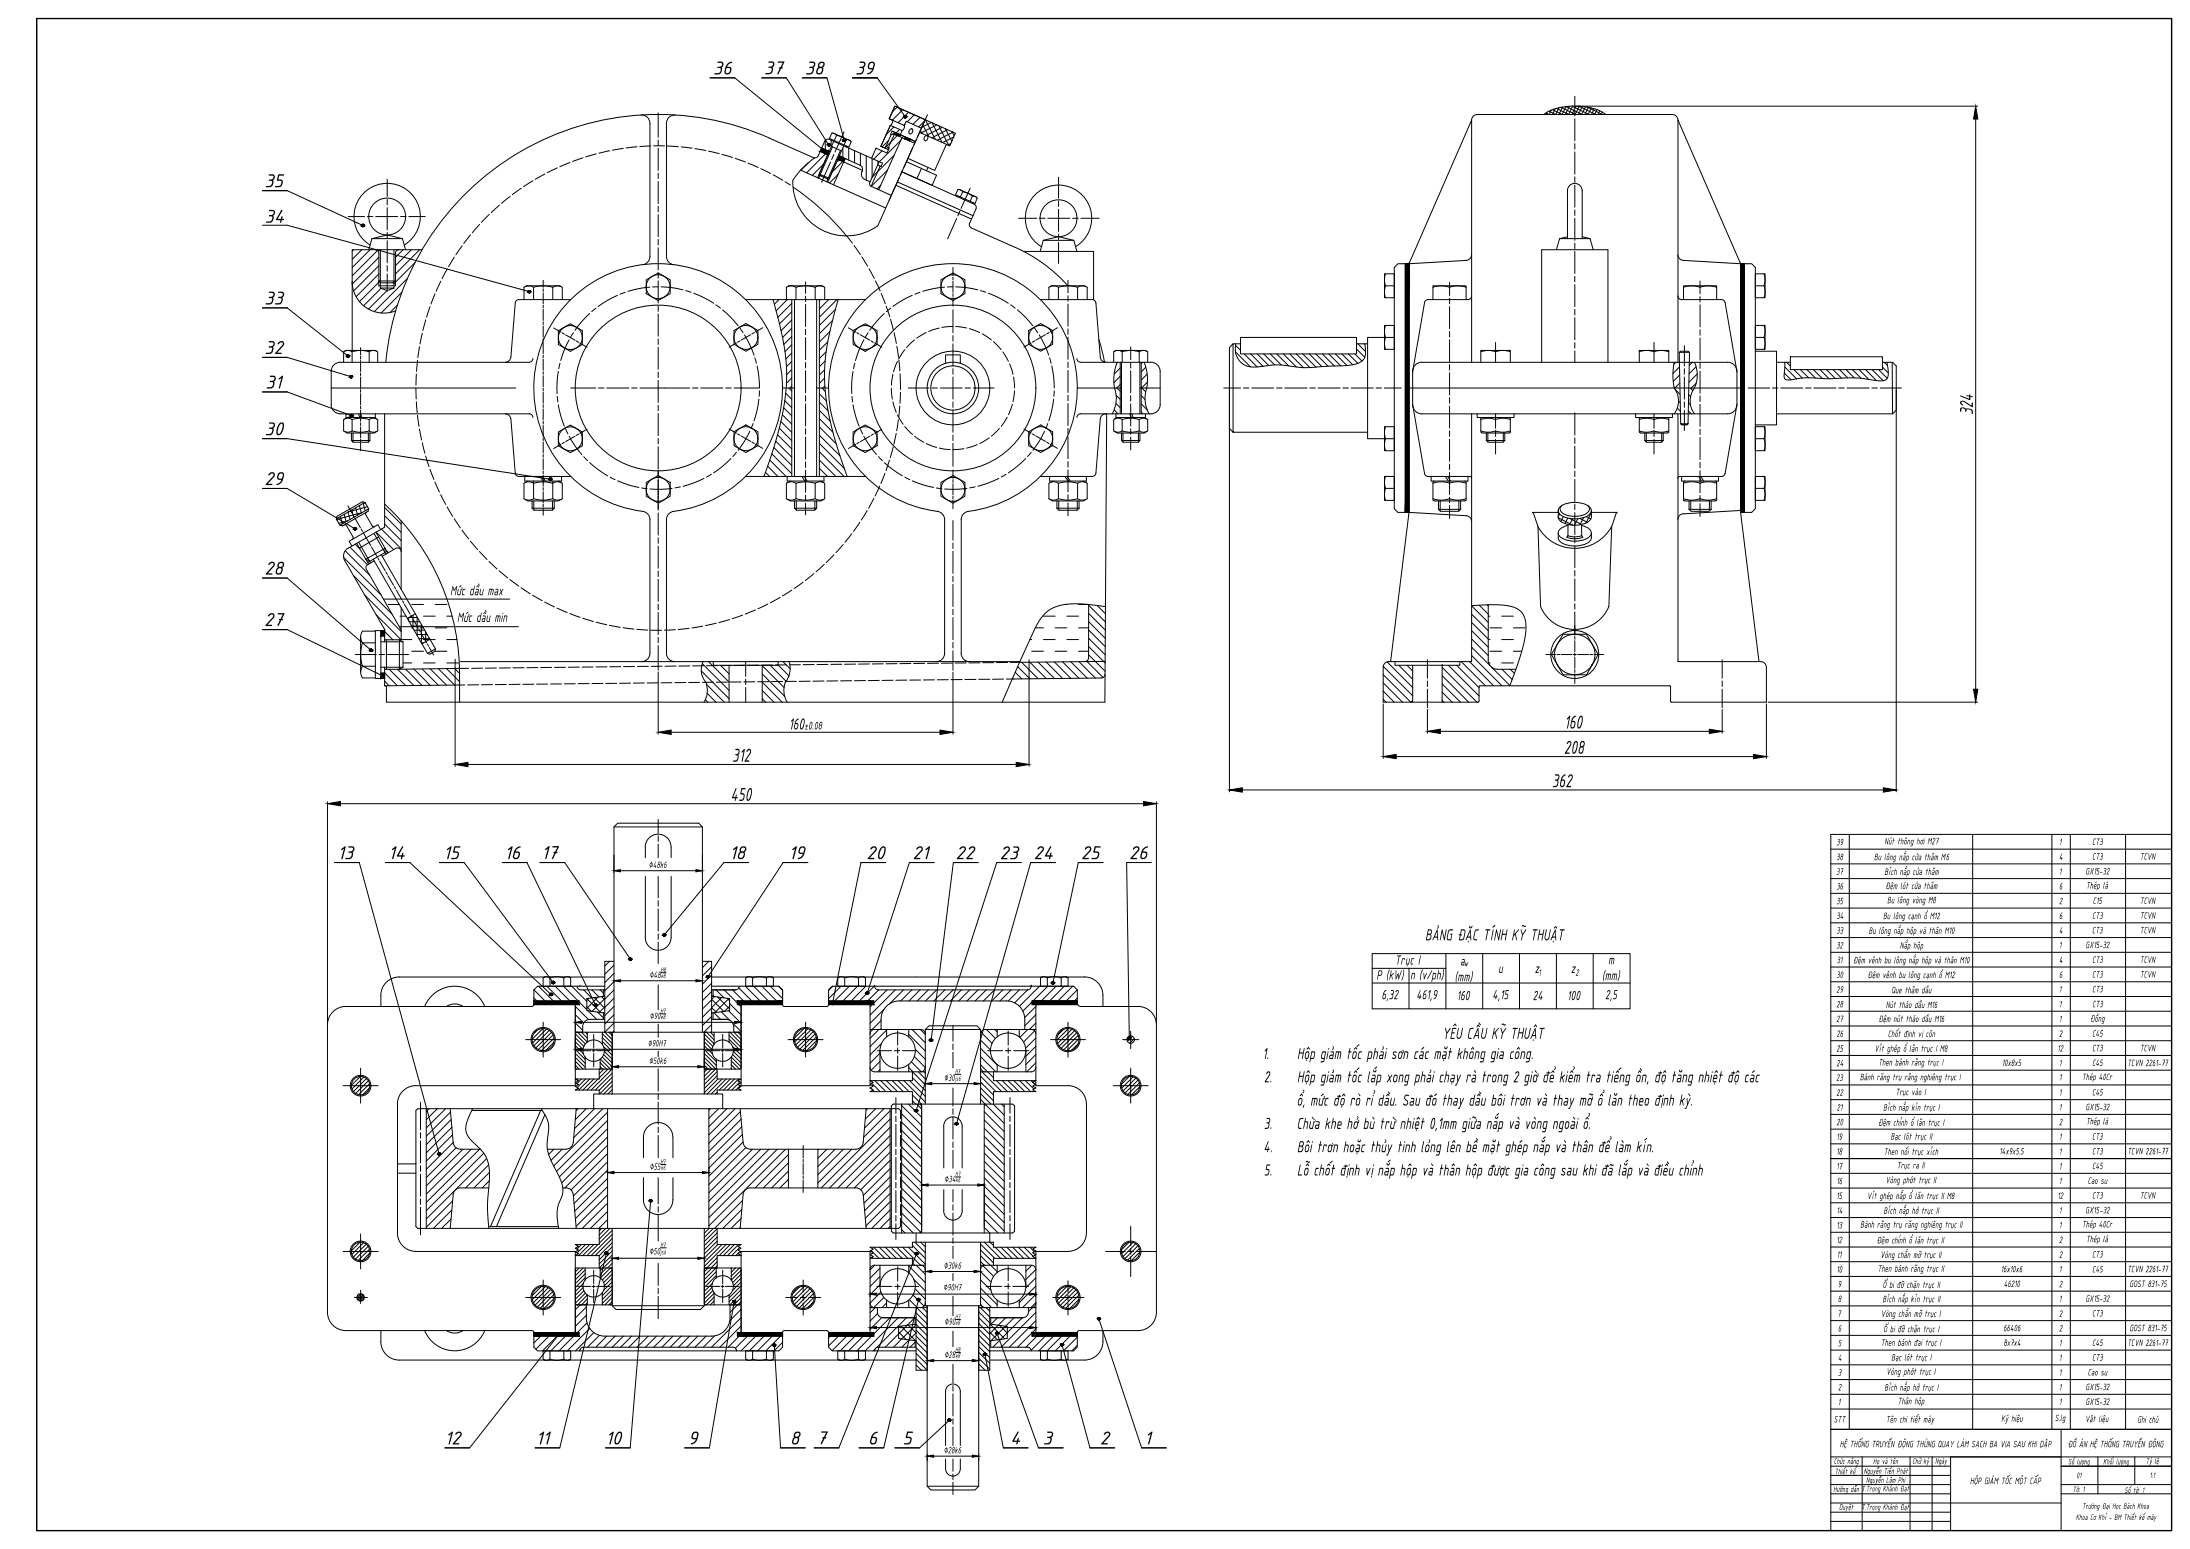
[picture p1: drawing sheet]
<svg xmlns="http://www.w3.org/2000/svg" width="1189mm" height="841mm" viewBox="0 0 1189 841" stroke-linecap="round" stroke-linejoin="round" font-family="sans-serif">
<defs><g id="words">
<g font-size="10.9">
<text x="387" y="40">36</text>
<text x="415" y="40">37</text>
<text x="437" y="40">38</text>
<text x="464" y="40">39</text>
<text x="143" y="102">35</text>
<text x="144" y="121">34</text>
<text x="143" y="165">33</text>
<text x="143" y="192">32</text>
<text x="144" y="211">31</text>
<text x="1071" y="225" transform="rotate(-90 1071 225)">324</text>
<text x="144" y="236">30</text>
<text x="143" y="263">29</text>
<text x="143" y="312">28</text>
<text x="143" y="340">27</text>
<text x="849" y="396">160</text>
<text x="397" y="414">312</text>
<text x="849" y="409">208</text>
<text x="842" y="427">362</text>
<text x="397" y="435">450</text>
<text x="183" y="466">13</text>
<text x="211" y="466">14</text>
<text x="240" y="466">15</text>
<text x="274" y="466">16</text>
<text x="294" y="466">17</text>
<text x="396" y="466">18</text>
<text x="428" y="466">19</text>
<text x="470" y="466">20</text>
<text x="495" y="466">21</text>
<text x="519" y="466">22</text>
<text x="542" y="467">23</text>
<text x="561" y="466">24</text>
<text x="587" y="466">25</text>
<text x="613" y="466">26</text>
<text x="241" y="784">12</text>
<text x="291" y="784">11</text>
<text x="329" y="784">10</text>
<text x="373" y="784">9</text>
<text x="429" y="784">8</text>
<text x="443" y="784">7</text>
<text x="471" y="784">6</text>
<text x="490" y="784">5</text>
<text x="548" y="784">4</text>
<text x="566" y="784">3</text>
<text x="597" y="784">2</text>
<text x="621" y="784">1</text>
</g>
<g font-size="9.3">
<text x="428" y="396">160</text>
<text x="774" y="511">BẢNG ĐẶC TÍNH KỸ THUẬT</text>
<text x="783" y="564">YÊU CẦU KỸ THUẬT</text>
<text x="685" y="575">1.</text>
<text x="704" y="575">Hộp giảm tốc phải sơn các mặt không gia công.</text>
<text x="686" y="588">2.</text>
<text x="704" y="588">Hộp giảm tốc lắp xong phải chạy rà trong 2 giờ để kiểm tra tiếng ồn, độ tăng nhiệt độ các</text>
<text x="704" y="600">ổ, mức độ rò rỉ dầu. Sau đó thay dầu bôi trơn và thay mỡ ổ lăn theo định kỳ.</text>
<text x="686" y="613">3.</text>
<text x="704" y="613">Chừa khe hở bù trừ nhiệt 0,1mm giữa nắp và vòng ngoài ổ.</text>
<text x="686" y="626">4.</text>
<text x="704" y="626">Bôi trơn hoặc thủy tinh lỏng lên bề mặt ghép nắp và thân để làm kín.</text>
<text x="686" y="638">5.</text>
<text x="704" y="638">Lỗ chốt định vị nắp hộp và thân hộp được gia công sau khi đã lắp và điều chỉnh</text>
</g>
<g font-size="7.8">
<text x="244" y="323">Mức dầu max</text>
<text x="248" y="338">Mức dầu min</text>
<text x="757" y="524">Trục I</text>
<text x="792" y="524">a</text>
<text x="873" y="524">m</text>
<text x="747" y="532">P (kW)</text>
<text x="765" y="532">n (v/ph)</text>
<text x="790" y="533">(mm)</text>
<text x="813" y="528">u</text>
<text x="833" y="528">z</text>
<text x="853" y="528">z</text>
<text x="870" y="532">(mm)</text>
<text x="750" y="543">6,32</text>
<text x="769" y="543">461,9</text>
<text x="791" y="543">160</text>
<text x="810" y="543">4,15</text>
<text x="832" y="543">24</text>
<text x="851" y="543">100</text>
<text x="871" y="543">2,5</text>
</g>
<text font-size="6.5" x="436" y="396">±0.08</text>
<g font-size="5.4">
<text x="997" y="459">39</text>
<text x="1023" y="458">Nút thông hơi M27</text>
<text x="1118" y="459">1</text>
<text x="1136" y="459">CT3</text>
<text x="997" y="467">38</text>
<text x="1017" y="467">Bu lông nắp cửa thăm M6</text>
<text x="1118" y="467">4</text>
<text x="1136" y="467">CT3</text>
<text x="1162" y="467">TCVN</text>
<text x="352" y="471">∅48k6</text>
<text x="997" y="475">37</text>
<text x="1023" y="475">Bích nắp cửa thăm</text>
<text x="1118" y="475">1</text>
<text x="1132" y="475">GX15-32</text>
<text x="997" y="483">36</text>
<text x="1023" y="483">Đệm lót cửa thăm</text>
<text x="1118" y="483">6</text>
<text x="1132" y="482">Thép lá</text>
<text x="997" y="491">35</text>
<text x="1024" y="490">Bu lông vòng M8</text>
<text x="1118" y="491">2</text>
<text x="1136" y="491">C15</text>
<text x="1162" y="491">TCVN</text>
<text x="997" y="499">34</text>
<text x="1022" y="499">Bu lông cạnh ổ M12</text>
<text x="1118" y="499">6</text>
<text x="1136" y="499">CT3</text>
<text x="1162" y="499">TCVN</text>
<text x="997" y="507">33</text>
<text x="1014" y="507">Bu lông nắp hộp và thân M10</text>
<text x="1118" y="507">4</text>
<text x="1136" y="507">CT3</text>
<text x="1162" y="507">TCVN</text>
<text x="997" y="515">32</text>
<text x="1031" y="515">Nắp hộp</text>
<text x="1118" y="515">1</text>
<text x="1132" y="515">GX15-32</text>
<text x="795" y="525">w</text>
<text x="997" y="523">31</text>
<text x="1006" y="523">Đệm vênh bu lông nắp hộp và thân M10</text>
<text x="1118" y="523">4</text>
<text x="1136" y="523">CT3</text>
<text x="1162" y="523">TCVN</text>
<text x="352" y="531">∅48</text>
<text x="835" y="530">1</text>
<text x="855" y="530">2</text>
<text x="997" y="531">30</text>
<text x="1014" y="531">Đệm vênh bu lông cạnh ổ M12</text>
<text x="1118" y="531">6</text>
<text x="1136" y="531">CT3</text>
<text x="1162" y="531">TCVN</text>
<text x="997" y="539">29</text>
<text x="1027" y="539">Que thăm dầu</text>
<text x="1118" y="539">1</text>
<text x="1136" y="539">CT3</text>
<text x="997" y="547">28</text>
<text x="1024" y="547">Nút tháo dầu M16</text>
<text x="1118" y="547">1</text>
<text x="1136" y="547">CT3</text>
<text x="353" y="553">∅90</text>
<text x="997" y="555">27</text>
<text x="1020" y="555">Đệm nút tháo dầu M16</text>
<text x="1118" y="555">1</text>
<text x="1135" y="555">Đồng</text>
<text x="997" y="563">26</text>
<text x="1025" y="563">Chốt định vị côn</text>
<text x="1118" y="563">2</text>
<text x="1136" y="563">C45</text>
<text x="352" y="568">∅90H7</text>
<text x="997" y="571">25</text>
<text x="1017" y="571">Vít ghép ổ lăn trục I M8</text>
<text x="1117" y="571">12</text>
<text x="1136" y="571">CT3</text>
<text x="1162" y="571">TCVN</text>
<text x="352" y="578">∅50k6</text>
<text x="997" y="579">24</text>
<text x="1020" y="579">Then bánh răng trục I</text>
<text x="1087" y="579">10x8x5</text>
<text x="1118" y="579">1</text>
<text x="1136" y="579">C45</text>
<text x="1155" y="579">TCVN 2261-77</text>
<text x="512" y="587">∅30</text>
<text x="997" y="587">23</text>
<text x="1010" y="587">Bánh răng trụ răng nghiêng trục I</text>
<text x="1118" y="587">1</text>
<text x="1130" y="586">Thép 40Cr</text>
<text x="997" y="595">22</text>
<text x="1029" y="595">Trục vào I</text>
<text x="1118" y="595">1</text>
<text x="1136" y="595">C45</text>
<text x="997" y="603">21</text>
<text x="1022" y="603">Bích nắp kín trục I</text>
<text x="1118" y="603">1</text>
<text x="1132" y="603">GX15-32</text>
<text x="997" y="611">20</text>
<text x="1019" y="611">Đệm chỉnh ổ lăn trục I</text>
<text x="1118" y="611">2</text>
<text x="1132" y="611">Thép lá</text>
<text x="997" y="619">19</text>
<text x="1026" y="619">Bạc lót trục II</text>
<text x="1118" y="619">1</text>
<text x="1136" y="619">CT3</text>
<text x="997" y="627">18</text>
<text x="1023" y="627">Then nối trục xích</text>
<text x="1085" y="627">14x9x5.5</text>
<text x="1118" y="627">1</text>
<text x="1136" y="627">CT3</text>
<text x="1155" y="627">TCVN 2261-77</text>
<text x="353" y="635">∅55</text>
<text x="997" y="635">17</text>
<text x="1030" y="634">Trục ra II</text>
<text x="1118" y="635">1</text>
<text x="1136" y="635">C45</text>
<text x="513" y="642">∅34</text>
<text x="997" y="643">16</text>
<text x="1024" y="642">Vòng phớt trục II</text>
<text x="1118" y="643">1</text>
<text x="1133" y="643">Cao su</text>
<text x="997" y="651">15</text>
<text x="1014" y="651">Vít ghép nắp ổ lăn trục II M8</text>
<text x="1117" y="651">12</text>
<text x="1136" y="651">CT3</text>
<text x="1162" y="651">TCVN</text>
<text x="997" y="659">14</text>
<text x="1022" y="659">Bích nắp hở trục II</text>
<text x="1118" y="659">1</text>
<text x="1132" y="659">GX15-32</text>
<text x="997" y="667">13</text>
<text x="1010" y="667">Bánh răng trụ răng nghiêng trục II</text>
<text x="1118" y="667">1</text>
<text x="1130" y="666">Thép 40Cr</text>
<text x="997" y="675">12</text>
<text x="1019" y="675">Đệm chỉnh ổ lăn trục II</text>
<text x="1118" y="675">2</text>
<text x="1132" y="674">Thép lá</text>
<text x="352" y="681">∅50</text>
<text x="997" y="683">11</text>
<text x="1021" y="683">Vòng chắn mỡ trục II</text>
<text x="1118" y="683">2</text>
<text x="1136" y="683">CT3</text>
<text x="512" y="689">∅30k6</text>
<text x="997" y="691">10</text>
<text x="1019" y="691">Then bánh răng trục II</text>
<text x="1086" y="691">16x10x6</text>
<text x="1118" y="691">1</text>
<text x="1136" y="691">C45</text>
<text x="1155" y="691">TCVN 2261-77</text>
<text x="512" y="701">∅90H7</text>
<text x="998" y="699">9</text>
<text x="1022" y="699">Ổ bi đỡ chặn trục II</text>
<text x="1088" y="699">46210</text>
<text x="1118" y="699">2</text>
<text x="1156" y="699">GOST 831-75</text>
<text x="998" y="707">8</text>
<text x="1022" y="707">Bích nắp kín trục II</text>
<text x="1118" y="707">1</text>
<text x="1132" y="707">GX15-32</text>
<text x="513" y="719">∅90</text>
<text x="997" y="715">7</text>
<text x="1021" y="715">Vòng chắn mỡ trục I</text>
<text x="1118" y="715">2</text>
<text x="1136" y="715">CT3</text>
<text x="998" y="723">6</text>
<text x="1022" y="723">Ổ bi đỡ chặn trục I</text>
<text x="1087" y="723">66406</text>
<text x="1118" y="723">2</text>
<text x="1156" y="723">GOST 831-75</text>
<text x="998" y="731">5</text>
<text x="1021" y="731">Then bánh đai trục I</text>
<text x="1088" y="731">8x7x4</text>
<text x="1118" y="731">1</text>
<text x="1136" y="731">C45</text>
<text x="1155" y="731">TCVN 2261-77</text>
<text x="513" y="737">∅28</text>
<text x="998" y="739">4</text>
<text x="1027" y="739">Bạc lót trục I</text>
<text x="1118" y="739">1</text>
<text x="1136" y="739">CT3</text>
<text x="998" y="747">3</text>
<text x="1024" y="746">Vòng phớt trục I</text>
<text x="1118" y="747">1</text>
<text x="1133" y="747">Cao su</text>
<text x="998" y="755">2</text>
<text x="1023" y="755">Bích nắp hở trục I</text>
<text x="1118" y="755">1</text>
<text x="1132" y="755">GX15-32</text>
<text x="998" y="763">1</text>
<text x="1030" y="762">Thân hộp</text>
<text x="1118" y="763">1</text>
<text x="1132" y="763">GX15-32</text>
<text x="995" y="772">STT</text>
<text x="1024" y="772">Tên chi tiết máy</text>
<text x="1086" y="772">Ký hiệu</text>
<text x="1115" y="772">S.lg</text>
<text x="1132" y="772">Vật liệu</text>
<text x="1160" y="772">Ghi chú</text>
<text x="999" y="786">HỆ THỐNG TRUYỀN ĐỘNG THÙNG QUAY LÀM SẠCH BA VIA SAU KHI DẬP</text>
<text x="1122" y="786">ĐỒ ÁN HỆ THỐNG TRUYỀN ĐỘNG</text>
<text x="512" y="789">∅28k6</text>
<text x="1069" y="806">HỘP GIẢM TỐC MỘT CẤP</text>
</g>
<g font-size="4.7">
<text x="995" y="795">Chức năng</text>
<text x="1017" y="795">Họ và tên</text>
<text x="1038" y="795">Chữ ký</text>
<text x="1050" y="795">Ngày</text>
<text x="1123" y="795">Số lượng</text>
<text x="1142" y="795">Khối lượng</text>
<text x="1165" y="795">Tỷ lệ</text>
<text x="996" y="800">Thiết kế</text>
<text x="1012" y="800">Nguyễn Tiến Phát</text>
<text x="1127" y="803">01</text>
<text x="1167" y="802">1:1</text>
<text x="1013" y="805">Nguyễn Lâm Phi</text>
<text x="995" y="810">Hướng dẫn T.Trọng Khánh Đạt</text>
<text x="1125" y="810">Tờ: 1</text>
<text x="1153" y="811">Số tờ: 1</text>
<text x="998" y="820">Duyệt</text>
<text x="1011" y="820">T.Trọng Khánh Đạt</text>
<text x="1130" y="819">Trường Đại Học Bách Khoa</text>
<text x="1127" y="825">Khoa Cơ Khí - BM Thiết kế máy</text>
</g>
<g font-size="3.8">
<text x="359" y="528">H8</text>
<text x="359" y="531">e8</text>
<text x="358" y="550">H7</text>
<text x="359" y="553">e8</text>
<text x="518" y="583">H7</text>
<text x="519" y="587">js6</text>
<text x="358" y="632">H7</text>
<text x="359" y="635">k6</text>
<text x="519" y="639">H7</text>
<text x="519" y="642">k6</text>
<text x="358" y="677">H7</text>
<text x="359" y="681">js6</text>
<text x="518" y="716">H7</text>
<text x="519" y="719">e8</text>
<text x="519" y="734">H8</text>
<text x="519" y="737">e8</text>
</g>
</g></defs>
<!-- layer: AM_0N -->
<g fill="none" stroke="#000" stroke-width=".54">
<path d="M348 62a5 5 0 0 1 5 5v72a5 5 0 0 1-4 5M367 62a5 5 0 0 0-5 5v72a5 5 0 0 0 4 5M448 77l-4 8-2 1a287 287 0 0 0-41-17 149 149 0 0 0-192 128M450 76h-1l-1 1M450 76l29 13-1 1M451 79l6 3M451 76h.1M451 72h1l10 4v1l-1 3-11-5zM452 72l2 2M453 77l-8 17M454 74h3l2 2M454 74l-1 2"/>
<path d="M458 79l-8 18M459 76l3 1M459 76l-1 3M460 79l-1 1M481 80h2M483 68l-5 11 4 2M485 65l-1 2-1 1M485 65l-2-1 3-6 33 14-3 7-17-7M485 71l12 6M485 73l11 5M490 71l-1 2M491 68v2l-1 1"/>
<path d="M494 70a1.4 1.4 0 0 1 2 2 1.3 1.3 0 0 1-2 1l-1-2zM502 74a1.3 1.3 0 0 1 2 1 1.3 1.3 0 0 1-2 1v-1zM514 78l-7 15-14-7M799 65l1-2 2-1h106l2 1 1 2M799 65v132M799 65l-34 78M838 62a33 33 0 0 1 34 0M435 92l46 21M445 95l-1 2M445 82l4 2M446 80l4 2M449 97v2"/>
<path d="M450 97l-5-3v1l4 2M450 97h-1M455 87l13 5M456 85l11 5a3 3 0 0 1 1 5v1l1 1M459 86l-7 14M476 90h2M477 88l-5 12v1l12 5M482 83l-6-3-3 6M487 99l41 18M492 88l16 7-2 6-16-8 39 18 1 2-4 8 1 3 24 10a84 84 0 0 1 29 21M500 91l-2 6M504 91l-1 2"/>
<path d="M430 102a131 131 0 0 1 29 26M486 101l41 18M520 106v1M520 103h1l9 4v1l-1 2-10-4zM520 103l3 1M523 104l2 1 3 1M523 104l-2 3M528 106l2 1M528 106l-1 3M528 110h.1M204 136h1l1 2v15M215 138v15"/>
<path d="M229 136h-38v54M556 137h38v26M799 138l-1 3h-2l-31 2M837 136v61M873 136v61M911 138l1 2 2 1 31 2M206 153h9l-2 1h-6zM206 155h9M206 156h8l-4 2zM206 153v3M214 153v3M285 156l3-1 2 1"/>
<path d="M290 156l5-1 5 1M290 156v7M300 156v7M305 156l-3-1-2 1M351 152l6-4 7 4v7l-7 4-6-4zM428 156l2-1 2 1M432 156v7M443 156v7M447 156l-3-1-2 1-5-1-5 1M511 152l6-4 7 4v7l-7 4-6-4zM570 156l3-1 2 1M575 156l5-1 5 1"/>
<path d="M575 156v7M585 156v7M590 156l-3-1-2 1M752 149h5v13h-5zM752 149v3v3M752 155v3v4M752 155h5M763 143v135M765 143h-6l-2 2v131l2 2h6M765 143v135M778 156l5-1a9 9 0 0 0 7 0l6 1M932 156l-6-1a9 9 0 0 1-7 0l-5 1"/>
<path d="M945 143h6l2 2v131l-2 2h-6M945 143l-34-78v132M945 143v135M947 143v135M953 149h5v13h-5zM953 155h5M958 155v3v4M958 149v3v3M280 165l-3 29M284 163v-7l2-1h18l1 1v7M303 180l7-4 6 4v7l-6 4-7-4zM398 179l7-3 6 3v8l-6 4-7-4z"/>
<path d="M405 163h65M427 163v-7l1-1h18l2 1v7M430 163v96M431 163v96M443 163v96M445 163v96M463 179l7-3 6 3v8l-6 4-7-4zM558 179l7-3 6 3v8l-6 4-7-4zM569 163v-7l2-1h18l1 1v7M595 165l2 29M752 177h5v13h-5zM752 177v3v3"/>
<path d="M773 164l-6 38M778 163v-8h18v8M799 161l-2 2h-22h-1l-1 1M911 161l1 2h23h1v1M914 163v-8h18v8M937 164l6 38v18M953 177h5v13h-5zM958 177v3v3M185 197a5 5 0 0 0-5 5M185 197h102M187 197v-6l1-1h16l1 1v6M187 191l2-1 2 1"/>
<path d="M191 191l5-1 4 1M191 191v6M200 191v6M204 191l-1-1-3 1M277 194l-1 2-2 1M289 195v1l-2 1M513 197v-4h8v4M585 195v1l2 1M587 197h38M597 184l3 13M597 194l1 2 2 1M605 197v-6l1-1h16l1 1v6"/>
<path d="M605 191l2-1 2 1M608 197v28M609 197v28M609 191l5-1 4 1M609 191v6M618 191v6M619 197v28M620 197v28M622 191l-1-1-3 1M625 197a5 5 0 0 1 5 5M669 187h4M673 183h63v9h-63z"/>
<path d="M736 187h6M752 183h-10v55h10M752 183v3v4M752 183h5M772 197a5 5 0 0 0-5 5M772 197h166M804 191l4-1a9 9 0 0 0 7 0l5 1M804 197v-7h16v7M890 191l4-1a9 9 0 0 0 7 0l5 1M890 197v-7h16v7M912 191h4h1M938 197a5 5 0 0 1 5 5"/>
<path d="M953 191h11v40h-11M953 183h5M958 183v3v4M964 197h8M972 194h50v7h-50zM1022 197h5l2 2v24l-2 2h-63M1027 197v28M180 202v18a5 5 0 0 0 5 5h102h2v2M180 211h100M425 211h6M443 211h7M585 211h24"/>
<path d="M619 211h11M630 202v18a5 5 0 0 1-5 5h-38h-2v2M765 211h180M767 220a5 5 0 0 0 5 5h166M767 201v19M767 220l6 37M943 220l-6 37M943 220a5 5 0 0 1-5 5M187 227h2l2 1M188 225v2h16v-2M188 227l-1 1v6l1 1h15l2-1v-6l-2-1M191 239h10l-1 1h-8z"/>
<path d="M191 235v4M191 228l5-1 4 1M191 234l5 1 4-1M191 228v6M191 234l-2 1-2-1M195 225v2M196 225v2M200 234l2 1 2-1M200 228v6M201 235v4M204 227h-2l-2 1M209 225v61"/>
<path d="M274 225h2l1 2M277 227l3 30M303 235l7-4 6 4v7l-6 4-7-4zM398 234l7-3 6 3v8l-6 4-7-4zM463 235l7-4 6 4v7l-6 4-7-4zM558 234l7-3 6 3v8l-6 4-7-4zM597 227l-2 30-1 1-1 1h-28M600 225h-2l-1 2M601 225l-1 156h-390v-8l-1-1M605 227h3l1 1M606 225v2h16v-2M607 227l-2 1v6l2 1h14l2-1v-6l-2-1"/>
<path d="M609 239h10l-1 1h-8zM609 235v4M609 234l5 1 4-1M609 228l5-1 4 1M609 228v6M609 234l-1 1-3-1M613 225l1 2M614 225l1 2M618 234l2 1 2-1M618 228v6M619 235v4M622 227h-2l-2 1"/>
<path d="M669 235v-48l-2 2v44l2 2h73M752 232h5v13h-5zM752 232v3v3M752 238v3v4M752 238h5M799 225v134l-46 1-2 1v1v19h51h1M802 225v2h20v-2M804 234l4 1a9 9 0 0 1 7 0l5-1M804 228l4-1a9 9 0 0 0 7 0l5 1M805 227h-1v8h1h14h1v-8h-1M807 239l1 1h8l1-1M807 235v4"/>
<path d="M807 239h10M817 235v4M888 225v2h20v-2M890 234l4 1a9 9 0 0 1 7 0l5-1M890 228l4-1a9 9 0 0 0 7 0l5 1M891 227h-1v8h1h14h1v-8h-1M893 239l1 1h8l1-1M893 239h10M893 235v4M903 235v4M911 225v134h45M912 230h4v1h-3z"/>
<path d="M912 230v-39h5l-1 39M953 232h5v13h-5zM953 238h5M958 238v3v4M958 232v3v3M285 259v2h20v-2M293 259l2 2M294 259l2 2M405 259h65M427 259v2h20v-2M435 259l2 2M437 259l1 2"/>
<path d="M570 259v2h20v-2M578 259l2 2M579 259l2 2M752 259h5v13h-5zM752 259v3v3M773 257l1 1 1 1M775 259h23M777 259v2h20v-2M785 259l1 2M786 259l1 2M798 259l1 1M912 259l-1 1"/>
<path d="M912 259h23M913 259v2h20v-2M922 259l2 2M923 259l2 2M936 257v1l-1 1M953 259h5v13h-5zM958 259v3v3M285 262h2h3h4h4a3 3 0 0 0 4 0h3M287 261l-3 1v9l3 1h16l2-1v-9l-2-1M289 276l1 1h10l1-1M289 272v4M289 276h12"/>
<path d="M290 271l5 1 5-1M290 271l-2 1-3-1M290 261v10M300 271l2 1 3-1M300 261v10M301 272v4M351 262l6-4 7 4v7l-7 4-6-4zM428 271l2 1 2-1 5 1 5-1 2 1 3-1M428 262h2h2h4h4a3 3 0 0 0 4 0h3M429 261l-2 1v9l2 1h17l2-1v-9l-2-1M431 276h12l-1 1h-10zM443 272v4"/>
<path d="M511 262l6-4 7 4v7l-7 4-6-4zM570 262h3h2M571 261l-2 1v9l2 1h17l2-1v-9l-2-1M574 276l1 1h10l1-1M574 276h12M574 272v4M575 271l5 1 5-1M575 262h5h5M575 271l-2 1-3-1M575 262v9M585 271l2 1 3-1M585 262v9"/>
<path d="M586 272v4M590 262h-3h-2M752 265v3v4M752 265h5M765 278l31 2 2 1 1 2M765 278l-10 81M778 271l5 1a9 9 0 0 1 7 0l6-1M778 262h5a9 9 0 0 0 7 0h6M779 261l-1 1v10h1h17v-10l-1-1M781 277l1 1h10l1-1M781 272v5M781 277h12"/>
<path d="M793 272v5M832 278l3 8 1 43M832 278h14M846 277v4M847 275a14 14 0 0 1 16 1 4 4 0 0 1-3 5 12 12 0 0 1-14-3zM848 274a2.9 2.9 0 0 0-1 4 2.9 2.9 0 0 0 3 1 12 12 0 0 0 13-2v-1l-1-2M864 278h14l-3 8-2 43a20 20 0 0 1-18 13 20 20 0 0 1-19-13M864 277v4M915 261l-1 1v10h1h17v-10l-1-1M917 277l1 1h10l1-1M917 272v5M917 277h12"/>
<path d="M929 272v5M932 262h-6a9 9 0 0 1-7 0h-5M932 271l-6 1a9 9 0 0 0-7 0l-5-1M945 277l-31 2-2 1-1 2M945 278l10 81M953 265h5M958 265v3v4M189 298l-2 2v4l22 38v6M195 294l1 3M203 290l1 2M206 292l-11 6M209 298l-10 6"/>
<path d="M210 299l-10 6M215 298a2 2 0 0 1 3 2M218 283v37M835 286a23 23 0 0 0 40 0M846 281a9 9 0 0 0 10 4 7 7 0 0 0 8-4M846 292a9 9 0 0 0 10 4 7 7 0 0 0 8-4M846 289v3M851 291h4h4M851 291v1a12 12 0 0 0 8 0v-1M851 285a5 5 0 0 0-5 5 13 13 0 0 0 18 0 5 5 0 0 0-5-5M851 285v6M859 285v6"/>
<path d="M864 289v3M201 305v1M209 300v1M218 330v17h-9M225 333l-4 3M591 328v29l-1 2h-1M808 328v30M196 346v19M197 349l-1 6 1 7M197 349h7M204 343h-7a5 5 0 0 0 0 6M207 342v26"/>
<path d="M207 348h3M209 342h-5v26h5M210 347v16M217 347l2 1v14l-2 1zM232 355h1M236 352v2M348 359a5 5 0 0 0 5-4v-73a5 5 0 0 0-4-4 68 68 0 0 1-49-104 68 68 0 0 1 114 1 68 68 0 0 1-48 103 5 5 0 0 0-4 4v73a5 5 0 0 0 4 4M387 359v2h35v-2M508 359a5 5 0 0 0 5-4v-73a5 5 0 0 0-4-4 68 68 0 0 1-49-104 68 68 0 0 1 114 0 68 68 0 0 1-48 104 5 5 0 0 0-4 4v73a4 4 0 0 0 4 4M600 359l-46 1M757 359v2h35v-2M808 358a5 5 0 0 0 5 5h10"/>
<path d="M849 344h12l7 11-7 11h-12l-7-11zM956 359l2 1 1 2M204 362h-7a5 5 0 0 0 0 6h7M207 362h3M209 362v10M209 363h8M249 372h-40M249 363h-32M396 361v20M414 361v20M600 366l-1 2h-1l-48 1M767 361v20"/>
<path d="M783 361v20M959 362v19h-52v-8l-1-1h-103v1v8M333 449h48M350 460a7 7 0 0 1 7-7 7 7 0 0 1 7 7M350 460v6M364 460v6M1004 453v323M1071 453v323M1114 453v323M1124 453v323M1154 453v323M1179 453h-185v378"/>
<path d="M239 468h13M350 476v33M364 476v33M393 468h13M425 468h14M350 509a7 7 0 0 0 7 7 7 7 0 0 0 7-7M745 518h140v30h-140zM785 518v30M805 518v30M825 518v30M845 518v30M865 518v30"/>
<path d="M295 531l1-1h13l1 1v4h-15zM295 531l2-1 2 1M296 530h-79a10 10 0 0 0-10 10v6M299 531l3-1 4 1M299 531v4M306 531v4M309 530h19M309 531l-1-1-2 1M313 535l1 2h1M315 537h13M328 537v4M328 535h-36l-2 2v6h24v2h-24v-2"/>
<path d="M333 522h-5v38M381 522h5v38M386 535h37l2 2M386 530h20M386 537h13M387 537v4M401 535v2h-2M405 531l1-1h13l1 1v4h-15zM405 531l2-1 2 1M409 531l3-1 4 1M409 531v4M416 531v4"/>
<path d="M419 530h37M419 531l-1-1-2 1M455 531l1-1h13l1 1v4h-15zM455 531l2-1 2 1M459 531l3-1 4 1M459 531v4M466 531v4M469 530h97M469 531l-1-1-2 1M475 535v2h2h81h1l1-2M565 531l1-1h13l1 1v4h-15zM565 531l2-1 2 1"/>
<path d="M569 531l3-1 4 1M569 531v4M576 531v4M579 530h10a10 10 0 0 1 10 10v6M579 531l-1-1-2 1M745 526h40M745 534h140M765 526v22M242 546a8 8 0 0 1 9 0M263 546a18 18 0 0 0-16-11 18 18 0 0 0-16 11M290 545l-1 1h-101a10 10 0 0 0-10 10v156a10 10 0 0 0 10 10h101l1 1v8l2 2h131l2-2v-8l24-1 1 1M312 543v46h-86a10 10 0 0 0-10 10v70a10 10 0 0 0 10 10h86v46"/>
<path d="M316 557v3h-4M320 553a4 4 0 0 0-4 4M328 550v3h-8M328 541l-9 1v7l9 1M328 550h.1M328 541h.1M328 553h.1M386 550h1M386 541h1M387 550v3h7h-8M387 541l9 1v7l-9 1M394 553a4 4 0 0 1 4 4"/>
<path d="M398 557v3h4M400 543h25v-6v8h-25zM402 543v46h70v-46M425 545l1 1h23l1-1M450 543v2M472 559h28h1l1 2M475 559h-2l-1 2M478 559v-6a10 10 0 0 1 10-10h58a10 10 0 0 1 10 10v6M481 559v4M493 559v4M502 559l2-2h26l2 2M502 559v40"/>
<path d="M502 559h30M532 559v40M541 559v4M553 559v4M560 559h1l1 2M562 559h-27h-2l-1 2M585 543v2h-25v-2h25v-6l-2-2h-131l-2 2v6h24v2h-24M312 580h1h13M318 574v6M319 566a6 6 0 0 0-1 8M319 566a6 6 0 0 1 8 1M319 560v6"/>
<path d="M326 575v5h6M327 567a6 6 0 0 1-1 8 6 6 0 0 1-8-1M327 560h-14l-1 2M331 560l1 2M332 579l-1 1M332 560h-5v7M332 560v34M332 560h51M333 560v-111l2-2h44l2 2v111M382 560v34M382 579l1 1M383 560l-1 2"/>
<path d="M383 560h13M388 567a6 6 0 0 0 1 8 6 6 0 0 0 8-1M388 560v7M396 560h6v2M396 560v6M396 566a6 6 0 0 1 1 8M396 566a6 6 0 0 0-8 1M397 574v6h-8v-5M402 580h.1M472 579l1 2 2 1h27M478 570v12M493 578v4"/>
<path d="M532 579l1 2 2 1M541 578v4M557 570v12M562 579v2l-2 1h-28M312 580h1M325 580v6M325 592v2M382 580h7v6M389 592v2M397 580h5M472 591l2 1-2 1h23v6M489 599v70"/>
<path d="M495 582v5h-23M499 599l1 1M500 599v70M534 599v70M539 582v5h23M545 599v70M562 591l-1 1 1 1h-23v6M231 602v65M244 602l2 18a4 4 0 0 0 4 4h11M256 603h38M313 602l-2 18a4 4 0 0 1-4 4h-10M322 602v-8h70v8"/>
<path d="M365 617a8 8 0 0 0-8-8 8 8 0 0 0-8 8v12M365 617v12M402 602l1 18M470 602l-1 18M483 602v65M484 600l1-1h65l1 1v68l-1 1h-65l-1-1zM488 602h-261l-1 1v63l1 1h261M512 611a5 5 0 0 1 5-5 5 5 0 0 1 5 5v23M512 611v23M216 632h10M216 637h10M349 639v12a8 8 0 0 0 8 8 8 8 0 0 0 8-8"/>
<path d="M365 639v12M407 624h58M428 624v21M444 624v21M265 645h-15a4 4 0 0 0-4 4l-2 18M305 645a4 4 0 0 1 6 4l2 18M403 649l-1 18M407 645h58M469 649l1 18M512 646v11M522 646v11a5 5 0 0 1-5 5 5 5 0 0 1-5-5M265 666h38"/>
<path d="M325 667v9h-13M332 667v42l2 2h46l2-2v-42M389 667v9h13M495 677v-3h44v3M497 669v5M500 668l-1 1M502 674v35h30v-35M537 669v5M312 682h13v6M318 695a6 6 0 0 0 1 8 6 6 0 0 0 8-1M318 688v7M326 694a6 6 0 0 1 1 8"/>
<path d="M326 694a6 6 0 0 0-8 1M326 688h-13l-1 1M331 688l1 2M332 688h-6v6M332 690v17M383 688l-1 2v17l1 1M389 694a6 6 0 0 0-1 8M389 694a6 6 0 0 1 8 1M389 694v-6h8v7M397 695a6 6 0 0 1-1 8 6 6 0 0 1-8-1M397 688h5M402 688v1"/>
<path d="M402 682h-13v6h-7h7M478 687v11M493 687v4M495 683v4M500 687l2 1v1M502 687h-27h-2l-1 2M532 687h28h1l1 2M535 687h-2l-1 2M539 683v4M541 687v4M312 708h6v7M312 707l1 1h14"/>
<path d="M318 715a10 10 0 0 0 10 10M319 703v5M327 702v6h5M332 707l-1 1M332 709h50M382 708h1M383 708h13M388 702v6M396 708h6M396 703v5M396 708v7a10 10 0 0 1-10 10M402 707l-1 1"/>
<path d="M472 707l1 2 2 1M479 715h18M481 706v4M493 706v4M497 719l-9 1v7l9 1M497 719h.1M497 715v4M497 710v34h6v-35v98l2 2h24l2-2v-98v35h6v-34M502 707v2l-2 1M503 710h-31h4l1 4 1 1h1M531 710h31h-4v2M532 707l1 2 2 1"/>
<path d="M537 715h18M537 719h1M538 719l9 1v7l-9 1M538 715v4M541 706v4M558 712v2l-3 1M562 707v2l-2 1M207 722v6a10 10 0 0 0 10 10h79M242 722a8 8 0 0 0 9 0M263 722a18 18 0 0 1-16 11 18 18 0 0 1-16-11M290 724l24-1v2h-24zM295 733h15v5l-1 1h-13l-1-1z"/>
<path d="M299 738l3 1 4-1M299 738l-2 1-2-1M299 733v5M306 738l2 1 1-1M306 733v5M309 738h97M315 733v-1l2-1h81l1 1 1 1M328 725h58M400 723l25 1v1h-25zM405 733h15v5l-1 1h-13l-1-1zM409 738l3 1 4-1M409 738l-2 1-2-1"/>
<path d="M409 733v5M416 738l2 1 1-1M416 733v5M419 738h37M450 723h24v2h-24v6l2 2h45M450 723v2M455 733h15v5l-1 1h-13l-1-1zM459 738l3 1 4-1M459 738l-2 1-2-1M459 733v5M466 738l2 1 1-1M466 733v5"/>
<path d="M469 738h28M472 724v-45h-70v46M497 728v3h-20l-2 1v1M497 728h.1M537 738h29M537 728h1M538 728v3h20l1 1 1 1M565 733v5l1 1h13l1-1v-5h-14M569 738l3 1 4-1M569 738l-2 1-2-1M569 733v5M576 738l2 1 1-1"/>
<path d="M576 733v5M585 725v-2h-25v2h25v6l-2 2h-46M585 723l1-1h32a10 10 0 0 0 10-10v-156a10 10 0 0 0-10-10h-31h-2v-2h-23v45h18a10 10 0 0 1 10 10v70a10 10 0 0 1-10 10h-18v46M599 722v6a10 10 0 0 1-10 10h-10M994 776h185M994 765h185M1119 776v55M242 786h13M290 786h14M329 786h13M372 786h13M424 786h13"/>
<path d="M442 786h13M466 786h14M486 786h13M513 792v5a4 4 0 0 0 4 4 4 4 0 0 0 4-4v-5M513 785v-30a4 4 0 0 1 4-4 4 4 0 0 1 4 4v30M545 786h13M564 786h13M592 786h13M620 786h13M994 796h65M994 791h185M1011 791v40"/>
<path d="M1037 791v40M1049 791v40M1059 791v40M1119 796h60M1139 791v20M1159 791v15M503 807h28M1119 806h60M1119 811h60"/>
<circle cx="357" cy="156" r="6"/>
<circle cx="517" cy="156" r="6"/>
<circle cx="310" cy="183" r="6"/>
<circle cx="405" cy="183" r="6"/>
<circle cx="470" cy="183" r="6"/>
<circle cx="565" cy="183" r="6"/>
<circle cx="357" cy="211" r="45"/>
<circle cx="517" cy="211" r="20"/>
<circle cx="517" cy="211" r="14"/>
<circle cx="517" cy="211" r="12"/>
<circle cx="517" cy="211" r="45"/>
<circle cx="310" cy="238" r="6"/>
<circle cx="405" cy="238" r="6"/>
<circle cx="470" cy="238" r="6"/>
<circle cx="565" cy="238" r="6"/>
<circle cx="357" cy="266" r="6"/>
<circle cx="517" cy="266" r="6"/>
<circle cx="855" cy="355" r="11"/>
<circle cx="855" cy="355" r="13"/>
<circle cx="295" cy="564" r="7"/>
<circle cx="295" cy="564" r="6"/>
<circle cx="437" cy="564" r="7"/>
<circle cx="437" cy="564" r="6"/>
<circle cx="487" cy="570" r="10"/>
<circle cx="547" cy="570" r="10"/>
<circle cx="580" cy="564" r="7"/>
<circle cx="580" cy="564" r="6"/>
<circle cx="614" cy="564" r="2"/>
<circle cx="196" cy="589" r="5"/>
<circle cx="196" cy="589" r="6"/>
<circle cx="614" cy="589" r="5"/>
<circle cx="614" cy="589" r="6"/>
<circle cx="196" cy="679" r="5"/>
<circle cx="196" cy="679" r="6"/>
<circle cx="614" cy="679" r="5"/>
<circle cx="614" cy="679" r="6"/>
<circle cx="487" cy="698" r="10"/>
<circle cx="547" cy="698" r="10"/>
<circle cx="196" cy="704" r="2"/>
<circle cx="580" cy="704" r="7"/>
<circle cx="580" cy="704" r="6"/>
</g>
<!-- layer: AM_CL -->
<g fill="none" stroke="#000" stroke-width=".54">
<path d="M487 58l-3 3M490 60l-6 5M842 60l-1 2M843 60l5 2M844 59l-1 3M845 59l7 3M846 59l-1 3M847 58l8 4M848 58l-2 4M852 58l-2 4M853 58l10 4M854 58l-2 4"/>
<path d="M856 58l-3 4M857 58l9 4M857 58l-2 4M859 58l-2 4M861 58l-2 4M862 58l8 4M862 58l-2 4M864 59l-2 3M865 59l-1 3M867 60l-1 2M448 76v5M451 76v4"/>
<path d="M482 76l-3 4M485 69l-4 4M487 74l-6 6M488 70l-2 2M489 76l-12 12M491 67v1M493 61l-5 6M496 62l-3 4M499 64l-3 4M500 71v1M501 68l3 6M502 65l6 11"/>
<path d="M503 65l-4 4M506 66l-6 3M506 67l5 10M509 68l-9 4M510 68l5 11M511 69l-8 5M513 70l4 7M514 70l-8 5M516 78l-1 1M517 72l1 2M517 72l-8 4M518 74l-6 3"/>
<path d="M839 61l2 1M840 61l-1 1M841 60l3 2M848 62l2-4 9 4M868 60l-1 2M870 61l-1 1M871 62h.1M439 88l-4 4M445 96l-1 1M447 89l-6 6M448 84l-10 10M455 95l-5 4"/>
<path d="M457 88l-5 5M458 80v6M461 80v7M464 82v6M467 83v7M470 85v13M473 86v10M476 81h-1M477 87v2M479 82l-5 4M482 92l-9 9M485 84l-12 12"/>
<path d="M478 101l-2 2M192 136h-1M196 136l-5 5M201 136l-10 9M205 136l-14 14M206 140l-15 14M219 136l-4 4M223 136l-8 8M228 136l-13 13M206 144l-14 14M206 149l-13 12M206 153l-11 11"/>
<path d="M207 157l-10 9M210 158l-10 10M218 159l-11 11M221 151l-18 18M225 143l-11 11M216 166l-4 4M423 163l-3 2M427 163l-6 6M430 165l-8 7M430 169l-7 7M430 174l-6 6M430 178l-5 5"/>
<path d="M445 163h.1M450 163l-5 5M451 180l-6 6M452 174l-7 7M454 168l-9 9M454 163l-9 9M430 183l-4 4M430 187l-4 4M430 192l-3 3M430 196l-3 3M448 196l-3 3M448 191l-3 4"/>
<path d="M449 186l-4 4M607 197h-1M608 200l-3 3M620 197h.1M622 199l-2 3M671 191l8 8M671 187l2 3M675 192l7 7M679 192l7 7M683 192l6 6M686 192l6 6M690 192l6 6"/>
<path d="M693 192l7 7M697 192l7 7M700 192l8 8M704 192l7 8M707 192l7 7M711 192l7 7M714 192l7 7M718 192l6 7M721 192l7 7M725 192l6 6M728 192l6 6M732 192l5 5"/>
<path d="M736 192l3 4M736 190l5 4M737 187l4 4M741 187h.1M910 197l-1 1M912 199l-4 4M919 197l-2 1M921 199l-4 4M969 199l6 7M970 197l2 2M1022 199l3 3M1023 197l2 1"/>
<path d="M426 218l4 3M427 214l3 3M428 211l2 1M430 201l-3 2M430 205l-3 3M430 210l-1 1M445 218l5 5M445 214l4 4M446 211l2 2M448 205l-3 3M448 201l-3 3M448 210l-1 1"/>
<path d="M606 219l2 2M606 215l2 2M606 211l2 1M608 204l-3 4M608 209l-2 2M620 219l3 3M620 215l2 2M620 211l2 2M623 203l-3 3M623 207l-3 4M909 211l3 3M911 218l1 1"/>
<path d="M912 204l-4 3M912 208l-3 3M917 219l1 1M917 214l1 1M918 211l1 1M921 208l-3 3M921 203l-4 5M969 203l3 3M974 201l4 4M977 201l5 4M981 201l4 4M984 201l5 5"/>
<path d="M988 201l5 5M992 201l4 5M995 201l5 4M999 201l4 4M1002 201l5 4M1006 201l4 4M1009 201l6 5M1013 201l6 6M1016 201l6 6M1020 201l4 4M421 240l9 8M422 236l8 8"/>
<path d="M423 232l7 7M424 229l6 6M425 225l5 5M425 221l5 5M445 236l11 11M445 232l9 9M445 227l7 8M445 223l6 6M605 223l2 2M620 224v1M909 225h.1M911 222l1 1"/>
<path d="M917 223l1 2M416 256l2 3M417 253l5 6M418 250l9 9M419 246l11 11M420 243l10 10M445 254l4 5M445 250l9 9M445 245l13 14M445 241l13 13M187 279l1 4M189 278l1 4"/>
<path d="M191 277l1 4M193 276l1 4M195 275l1 3M197 278l-14 4M197 273l1 4M198 273h-1M199 275l-10 3M209 276l9 9M846 278h.1M847 279l-1 1M863 279h1M864 278l-3 6"/>
<path d="M183 282h.1M185 280l1 4M187 299l14 13M189 283l-5 1M190 297l9 10M193 295l2 3M204 289l10 9M207 287l11 11M209 285l9 8M209 280l9 9M210 299l1 1M846 281l8 4"/>
<path d="M849 280l-2 3M851 281l-1 3M852 282l7 3M854 282l-2 3M857 282l-2 3M858 282l4 2M860 281l-2 4M861 280l3 2M187 303l20 20M192 312l21 21M198 323l20 20M204 334l14 13"/>
<path d="M222 335v2M222 335h5M222 338h6M223 340h6M224 334v7M226 335v10M229 339v10h1M591 338l9 9M591 333l9 9M591 329l9 9M596 329l4 4M799 329l9 9"/>
<path d="M799 333l9 9M799 338l9 9M803 329l5 4M807 328l1 1M209 347h.1M209 343l4 4M225 342h6M226 344h6M227 347h6M231 343v5M233 347h.1M385 359l11 11"/>
<path d="M425 359l4 4M555 360l9 8M559 360l9 8M564 360l8 8M568 359l9 9M572 359l9 9M577 359l9 9M581 359l9 9M586 359l9 9M590 359l9 9M591 356l9 8M591 351l9 9"/>
<path d="M591 347l9 9M591 342l9 9M753 359l14 14M793 359l13 13M798 359l13 13M799 342l9 9M799 347l9 9M799 351l10 11M799 356l16 16M209 370l2 2M209 365l7 7M211 363l9 9"/>
<path d="M216 363l9 9M220 363l9 9M225 363l9 9M229 363l9 9M234 363l8 9M238 363l9 9M242 363l7 7M247 363l2 3M381 364l15 15M381 360l15 15M383 380l1 1M384 372l9 9"/>
<path d="M384 376l5 5M391 361l5 5M396 361h.1M414 361l12 12M414 366l12 12M414 370l11 11M414 375l6 6M414 379l2 2M418 361l9 9M422 361l6 6M550 368v1M551 365l4 4"/>
<path d="M552 362l7 7M751 366l15 15M751 371l10 10M751 375l6 6M751 380l1 1M751 362l16 16M759 361l8 8M764 361l3 3M783 362l19 19M783 367l14 14M783 371l10 10M783 376l5 5"/>
<path d="M786 361l17 17M791 361l12 12M810 362l10 10M815 363l6 6M820 363l2 3M767 380l-1 1M783 380l1 1M290 537l6 6M292 535l8 8M297 535l8 8M301 535l8 8M306 535l8 8"/>
<path d="M310 535l9 9M317 537l4 5M321 537l4 4M326 537l2 2M331 522l-3 2M333 537l-5 5M333 533l-5 5M333 528l-5 6M333 524l-5 5M385 522l-4 3M386 538l-5 5M386 534l-5 5"/>
<path d="M386 529l-5 5M386 525l-5 5M389 537l4 5M393 537l7 8M398 537l6 6M401 536l7 7M405 535l8 8M409 535l8 8M414 535l8 8M418 535l7 7M423 535l2 3M452 535l-2 3"/>
<path d="M457 535l-7 7M461 535l-8 8M466 535l-8 8M470 535l-8 8M475 535l-8 8M477 537l-6 6M482 537l-8 8M486 537l-14 14M490 537l-7 8M495 537l-6 6M499 537l-6 6M504 537l-6 6"/>
<path d="M508 537l-6 6M513 537l-6 6M517 537l-6 6M522 537l-6 6M526 537l-6 6M531 537l-6 6M535 537l-6 6M540 537l-6 6M544 537l-6 6M549 537l-6 6M553 537l-6 7M558 537l-7 8"/>
<path d="M560 535h.1M564 535l-11 11M569 535l-8 8M573 535l-8 8M578 535l-8 8M582 535l-8 8M585 537l-6 6M290 542l1 1M291 560l-1 1M295 558l-6 6M297 559l-8 7M298 559l-8 9"/>
<path d="M312 546l7 8M312 551l5 4M312 555l4 4M312 560h1M314 544l5 4M319 547l2 2M319 542l7 8M319 549l5 4M319 542v1M323 542l5 5M324 550l4 3M325 541l-6 6"/>
<path d="M326 541l2 2M328 542l-7 7M328 547l-3 3M333 560h.1M333 555l-5 5M333 551l-5 5M333 546l-5 5M333 542l-5 5M386 556l-4 4M386 552l-5 5M386 547l-5 5M386 543l-5 5"/>
<path d="M387 540l1 1-2 2 7 6M388 550l3 3M390 541l6 7M392 549l4 5M392 542l-6 5 3 3M395 542l1 1M396 549l6 7M396 542l-8 8M396 545l6 6M396 546l-3 3M398 556l4 4M401 545l1 2"/>
<path d="M436 559l-5 4M439 559l-8 7M440 559l-8 8M474 545l-2 2M477 559l-5 5M478 559h.1M478 554l-5 5M480 548l-8 8M481 559l-9 9M495 559l7 7M500 559l2 3M536 559l4 5"/>
<path d="M540 559l1 1M553 559h.1M558 559l-4 4M560 544l-5 5M562 560l-6 6M562 555l-3 4M562 551l-6 6M562 546l-6 6M577 559l-3 3M580 558l-6 7M582 559l-8 8M583 560l-8 8"/>
<path d="M585 542l-2 1M299 561l-8 8M300 562l-8 8M301 566l-5 4M301 564l-7 6M441 560l-8 9M442 561l-8 9M443 563l-7 7M443 565l-5 5M478 576l-5 5M478 572l-6 5M479 566l-7 7"/>
<path d="M493 580l3 2M493 562l9 9M495 577l5 5M496 574l6 6M497 570l5 5M532 578l4 4M532 574l9 8M532 569l9 9M532 565l6 5M533 560l6 6M562 577l-5 5M562 573l-5 5"/>
<path d="M562 568l-5 5M562 564l-5 5M584 561l-8 8M585 562l-8 8M585 567l-3 3M586 564l-7 6M615 563l-3 2M616 564l-3 2M196 584l-5 5M197 585l-6 6M199 586l-7 7M200 587l-7 7"/>
<path d="M201 591l-4 3M201 588l-6 6M313 586h.1M316 586l-3 2M318 586l-5 4M320 586l-6 6M322 586l-6 6M325 586l-6 6M326 580l-1 1M328 580l-3 3M330 580l-5 5M332 580l-11 12"/>
<path d="M332 594h.1M332 592l-2 2M332 589l-4 5M332 587l-6 7M332 585l-7 7M332 583l-9 9M384 580l-2 2M386 580l-4 4M388 580l-6 7M389 593l-1 1M389 584l-7 7M389 582l-7 7"/>
<path d="M390 586l-8 7M392 586l-8 8M394 586l-8 8M396 586l-6 6M399 586l-6 6M401 586l-6 6M402 587l-5 5M402 590l-3 2M402 592h.1M473 591h.1M473 588l5 5M474 592l1 1"/>
<path d="M475 587l6 6M478 581l-1 1M478 587l6 6M481 587l6 6M484 587l6 6M488 587l5 6M491 587l11 11M493 599l7 8M494 587l8 8M495 598l2 1M495 595l5 4M495 585l7 7"/>
<path d="M495 582l7 7M498 599l2 3M498 582l4 4M502 582v1M532 597l3 2M532 594l6 5M532 591l7 7M532 588l7 7M532 584l9 9M533 582l11 11M535 600l10 10M536 582l3 3"/>
<path d="M539 599l6 6M541 587l6 6M544 599l1 2M544 587l6 6M547 587l6 6M550 587l6 6M554 587l5 6M557 587l4 4M560 587l1 1M561 588l1 1M613 585l-4 4M615 585l-6 6"/>
<path d="M617 585l-7 7M618 586l-7 7M619 588l-7 6M619 590l-5 4M233 602l-2 1M237 602l-6 6M242 602l-11 10M245 604l-14 13M245 608l-14 13M245 612l-14 14M246 616l-15 14M314 602l-1 1"/>
<path d="M318 602l-6 6M323 602l-11 11M327 602l-16 16M330 608l-28 28M330 604l-29 29M330 617l-25 25M330 613l-26 26M386 602l-1 1M390 602l-5 5M395 602l-10 10M399 602l-14 14M402 604l-17 17"/>
<path d="M402 608l-17 17M403 612l-18 18M403 616l-18 18M471 602l-1 1M475 602l-5 6M480 602l-11 11M483 617l-28 28M483 612l-33 33M483 608l-37 37M483 603l-14 14M489 618l11 11M489 614l11 11"/>
<path d="M489 609l11 11M489 605l11 11M489 600l11 11M534 617l11 11M534 613l11 10M534 608l11 11M534 604l11 10M246 620l-15 15M248 623l-17 16M251 624l-20 20M256 624l-25 24M260 624l-29 29"/>
<path d="M263 626l-32 31M264 629l-33 33M265 632l-12 13M266 637l-9 8M301 624l-3 3M305 624l-6 6M330 640l-18 18M330 635l-18 18M330 631l-19 18M330 626l-20 20M330 622l-23 23M403 620l-18 19"/>
<path d="M405 623l-20 20M408 624l-23 24M413 624l-28 28M417 624l-32 33M422 624l-37 37M426 624l-41 42M428 636l-9 9M428 631l-14 14M428 627l-18 18M444 624h.1M449 624l-5 5M453 624l-9 9"/>
<path d="M458 624l-14 14M462 624l-18 18M483 639l-14 14M483 635l-14 14M483 630l-16 16M483 626l-19 19M483 621l-24 24M489 636l11 11M489 632l11 11M489 627l11 11M489 623l11 11M534 639l11 11"/>
<path d="M534 635l11 11M534 630l11 11M534 626l11 11M534 622l11 10M245 657l-10 10M246 652l-15 14M266 641l-4 4M330 658l-9 9M330 653l-14 14M330 649l-17 17M330 644l-18 18M403 657l-11 10"/>
<path d="M403 652l-15 15M428 645h.1M428 640l-5 5M483 657l-10 10M483 652l-13 14M483 648l-13 13M483 643l-14 14M489 659l11 10M489 654l11 11M489 650l11 11M489 645l11 11M489 641l11 11"/>
<path d="M534 657l11 11M534 653l11 11M534 648l11 11M534 644l11 11M195 674l-4 5M197 675l-6 6M199 675l-7 8M200 677l-7 7M201 678l-6 6M244 667h.1M245 662l-5 5M313 676h.1"/>
<path d="M316 676l-3 2M318 676l-5 4M320 676l-6 6M322 676l-6 6M325 676l-6 6M327 667l-2 1M329 667l-4 4M330 667h.1M330 662l-5 5M331 667l-6 6M332 679l-7 7M332 677l-7 7"/>
<path d="M332 675l-7 7M332 672l-9 10M332 670l-11 12M332 668l-7 7M383 667h-1M385 667l-3 3M387 667l-5 5M389 674l-7 7M389 672l-7 7M389 669l-7 7M389 667l-7 7M390 676l-8 7"/>
<path d="M392 676l-10 9M394 676l-12 12M396 676l-6 6M399 676l-6 6M401 676l-6 6M402 677l-5 5M402 679l-3 3M402 666l-1 1M402 662l-5 5M473 679l4 4M474 677l6 6M477 677l6 6"/>
<path d="M481 677l6 6M483 666l-1 1M483 661l-5 6M484 677l6 6M487 677l6 6M489 668l2 1M489 663l7 6M490 677l10 10M493 677l9 9M495 676l7 7M497 674l5 6M500 674l2 3"/>
<path d="M532 679l7 7M532 676l8 7M534 662l8 7M534 666l3 3M534 674l9 9M538 674l1 2M540 677l6 6M543 677l6 6M547 677l6 6M550 677l6 6M553 677l6 6M556 677l5 5"/>
<path d="M559 677l3 3M562 677h.1M613 675l-4 3M615 675l-6 6M617 675l-7 7M618 676l-7 7M619 678l-7 6M619 680l-5 4M201 680l-4 4M294 699l-5 4M296 699l-7 7M298 699l-8 8"/>
<path d="M332 688h.1M332 686l-2 2M332 684l-4 4M332 681l-7 7M389 687l-1 1M389 685l-3 3M389 683l-5 5M402 681v1M434 699l-4 3M437 698l-7 7M438 699l-7 8M440 700l-9 8"/>
<path d="M473 683h1M475 687l-3 3M478 698l-6 5M478 693l-6 5M478 689l-6 5M493 687l9 9M495 686l2 1M496 695l6 6M497 700l5 5M497 687l5 5M532 685l2 2M532 682l5 5"/>
<path d="M532 699l9 9M532 695l6 6M532 690l6 6M534 687l5 6M538 687l3 3M560 687l-3 3M562 683h.1M562 698l-9 9M562 694l-5 5M562 689l-5 6M579 698l-5 6M581 699l-7 7"/>
<path d="M583 699l-8 9M195 703l-1 1M196 704h.1M196 702l-2 3M197 703l-3 2M197 703l-3 3M198 704l-3 2M198 705l-1 1M198 704l-2 2M299 700l-8 9M300 701l-8 9M301 703l-8 7"/>
<path d="M301 705l-6 5M315 708l-3 3M318 714l-6 6M318 710l-6 6M319 718l-6 5M400 708l-4 4M402 715l-16 16M402 711l-6 6M402 720l-11 11M441 701l-9 8M441 707l-2 3M442 702l-8 8"/>
<path d="M442 704l-6 6M475 710l-3 3M476 713l-4 4M478 702l-6 5M479 715l-7 7M480 704l-6 6M481 707l-2 3M483 715l-9 9M488 715l-18 18M492 715l-16 17M493 719l4 5-4 3M493 710h.1"/>
<path d="M494 706l4 4M496 703l6 6M497 715l-16 16M497 719h.1M497 719l6 6M497 716l6 6M497 713l6 6M497 719l-12 12M498 710l5 6M501 710l2 3M531 719l6 6M531 715l6 6"/>
<path d="M531 712l6 6M532 710l5 5M532 704l6 6M533 709v1M535 710l2 2M537 719l8 8M541 715l-4 5M543 720l4 4M546 715l-9 9M550 715l-12 13M555 715l-16 16M560 710l-2 2"/>
<path d="M562 707l-2 3M562 703l-7 7M562 717l-14 14M562 713l-19 18M584 700l-8 9M585 702l-8 8M586 703l-7 7M586 705l-5 5M294 725l-4 4M298 725l-7 8M302 725l-8 8M307 725l-8 8"/>
<path d="M311 725l-8 8M320 721l-12 12M322 724l-10 9M325 725l-6 6M329 725l-6 6M334 725l-6 6M338 725l-6 6M343 725l-6 6M347 725l-6 6M352 725l-6 6M356 725l-6 6M361 725l-6 6"/>
<path d="M365 725l-6 6M370 725l-6 6M374 725l-6 6M379 725l-6 6M383 725l-6 6M388 725l-6 6M401 725l-6 6M406 725l-7 7M410 725l-8 8M415 725l-8 8M419 725l-8 8M424 725l-8 8"/>
<path d="M425 729l-5 4M451 725l-1 1M455 725l-5 6M460 725l-8 8M464 725l-8 8M469 725l-8 8M473 725l-8 8M475 732l-1 1M488 723l4 4M489 720l8 8M494 727l-4 4M497 729l-3 2"/>
<path d="M497 738l6 6M497 735l6 6M497 732l6 6M497 729l6 6M497 725l6 6M497 722l6 6M531 725l6 6M531 737l6 6M531 734l6 6M531 731l6 6M531 728l6 6M531 722l6 6"/>
<path d="M537 728h.1M537 723l4 4M562 722l-10 9M563 725l-6 6M567 725l-7 8M572 725l-8 8M576 725l-8 8M581 725l-8 8M585 730l-3 3M585 726l-8 7M497 741l3 3M531 744h1"/>
<path d="M531 741l4 3"/>
</g>
<!-- layer: AM_7 -->
<g fill="none" stroke="#000" stroke-width=".54">
<path d="M855 52v6M357 61v14M357 76v3M458 72l-5 11M497 76l-1 3M503 62l-5 13M855 60v3M855 65v11M855 78v3M210 97v10M357 81v12M357 94v3"/>
<path d="M357 99v12M451 88l-5 11M453 84l-2 3M488 96l-5 13M490 92l-1 3M496 80l-5 11M575 96v12M855 82v13M855 96v3M189 118h9M199 118h3M204 118h12"/>
<path d="M210 108v3M210 113v12M217 118h3M222 118h9M357 112v3M357 117v12M519 119l-5 11M521 115l-1 2M527 102l-5 11M553 119h10M564 119h3M569 119h12"/>
<path d="M575 109v3M575 114v12M582 119h3M587 119h10M855 100v13M855 114v3M855 118v12M210 126v3M210 131v12M357 130v3M357 135v12M575 127v3"/>
<path d="M575 132v11M855 132v3M855 137v11M210 144v3M210 149v9M339 159l-2 1M353 156l-12 2M357 156h-3M357 148v3M357 153v12M359 156l12 1M372 158l3 1"/>
<path d="M377 159l10 6M437 153v6M499 159l-2 1M513 156l-12 2M517 156h-3M519 156l12 1M532 158l3 1M537 159l10 6M580 152v7M787 153v7M855 150v3M855 155v11"/>
<path d="M923 153v6M320 170l-8 9M324 167l-3 2M335 160l-10 6M357 166v3M357 171v12M389 166l2 1M392 168l9 9M402 178l1 3M437 161v3M437 165v12M437 179v3"/>
<path d="M480 170l-8 9M484 167l-3 2M495 160l-10 6M517 168v13M549 166l2 1M552 168l9 9M562 178l1 3M580 161v3M580 165v12M580 179v3M787 162v3M787 166v12"/>
<path d="M787 180v3M855 168v3M855 172v13M923 161v3M923 166v11M923 179v3M304 197l-1 3M309 185l-5 11M311 181l-1 2M357 184v3M357 189v12M404 182l5 11"/>
<path d="M410 194l1 3M411 199l1 12M437 183v12M437 197v3M464 197l-1 3M469 185l-5 11M471 181l-1 2M517 182v3M517 187v12M564 182l5 11M570 194l1 3M571 199l1 12"/>
<path d="M580 183v12M580 197v3M787 184v12M787 198v3M812 186v11M855 186v3M855 190v7M898 186v11M914 188v11M923 184v12M923 197v3M303 215v3"/>
<path d="M303 202l-1 12M303 220l3 11M310 211h13M325 211h3M329 211h12M343 211h3M347 211h27M357 202v3M357 207v12M376 211h3M380 211h12M394 211h3"/>
<path d="M398 211h14M412 217l-3 12M412 212v3M437 201v12M437 215v3M437 219v12M463 215v3M463 202l-1 12M463 220l3 11M493 211h11M506 211h3M510 211h12"/>
<path d="M517 200v3M517 205v12M517 218v3M524 211h3M528 211h12M572 217l-3 12M572 212v3M580 201v12M580 215v3M580 219v12M664 211h9M675 211h3"/>
<path d="M680 211h11M693 211h3M697 211h13M711 211h3M715 211h13M729 211h3M733 211h13M747 211h3M752 211h9M787 202v12M787 216v3M914 200v3"/>
<path d="M914 205v12M914 218v3M923 201v13M923 215v3M923 220v12M949 211h12M962 211h3M967 211h12M980 211h3M985 211h12M998 211h3M1003 211h12"/>
<path d="M1016 211h3M1021 211h11M307 233l1 3M309 237l7 10M357 220v3M357 225v12M357 238v3M407 234l-6 10M409 230l-1 3M437 233v3M437 237v12M467 233l1 3"/>
<path d="M469 237l7 10M517 223v12M517 236v3M567 234l-6 10M569 230l-1 3M580 233v3M580 237v12M787 220v12M787 234v3M787 238v12M812 225v8M812 234v3"/>
<path d="M812 239v7M855 224v12M855 238v3M898 225v8M898 234v3M898 239v7M914 223v11M923 233v3M923 238v11M317 248l2 2M320 251l10 7M331 259l3 1"/>
<path d="M357 243v12M357 256v3M382 260l-11 4M386 257l-2 2M397 249l-10 8M400 246l-2 2M437 251v3M437 255v12M477 248l2 2M480 251l10 7M491 259l3 1M517 241v12"/>
<path d="M542 260l-11 4M546 257l-2 2M557 249l-10 8M560 246l-2 2M580 251v3M580 255v12M787 252v3M787 256v12M855 242v12M855 256v3M923 251v3M923 256v11"/>
<path d="M335 261l12 4M348 265h3M357 261v12M357 274v3M357 279v12M365 265l-12 1M369 264l-3 1M437 269v3M437 273v7M495 261l12 4M508 265h3M525 265l-12 1"/>
<path d="M529 264l-3 1M580 269v3M580 273v7M787 270v3M787 274v8M855 260v12M855 274v3M855 278v12M923 269v3M923 274v6M357 292v3M357 297v12"/>
<path d="M517 283v10M517 295v3M517 299v12M855 292v3M855 296v12M357 310v3M357 315v12M517 313v3M517 317v12M855 310v3M855 314v12M357 328v3"/>
<path d="M357 333v12M517 331v3M517 335v12M855 328v3M855 332v12M193 355h11M206 355h3M210 355h12M357 346v3M357 351v13M405 359v8M517 349v3"/>
<path d="M517 353v11M775 358v10M935 358v10M405 369v3M405 373v8M775 370v3M775 374v10M935 370v3M935 374v10M357 445v7M357 454v3M357 458v8"/>
<path d="M357 476v11M357 489v3M357 494v11M357 507v3M357 511v12M357 535v13M295 555v9h-10M357 556v7M437 555v9h-9M487 560v7M517 557v8M547 560v7"/>
<path d="M580 555v9h-10M614 560v9M196 580v9h-10M304 564h-9v10M357 571v3M447 564h-10v10M476 570h8M485 570h3M487 569v3M487 573v8M490 570h8M517 567v3"/>
<path d="M517 571v9M536 570h8M546 570h3M547 569v3M547 573v8M550 570h8M589 564h-9v10M609 564h9M614 580v9h-10M205 589h-9v10M228 598v15M357 580v12"/>
<path d="M357 594v3M357 598v12M486 596v8M517 591v9M548 596v8M623 589h-9v10M228 615v3M228 619v12M357 612v3M357 616v13M486 606v3M486 610v12"/>
<path d="M517 602v3M517 606v13M517 620v3M548 606v3M548 610v12M228 633v3M228 637v12M357 639v15M436 622v7M436 629v2M436 632v6M436 638v2"/>
<path d="M486 624v3M486 628v12M517 624v10M548 624v3M548 628v12M228 651v3M228 655v15M357 655v3M357 660v14M436 641v6M486 642v3M486 646v12"/>
<path d="M486 660v3M517 646v7M517 654v3M517 659v12M548 642v3M548 646v12M548 660v3M196 670v9h-10M205 679h-9v10M486 664v9M517 672v3M517 677v6"/>
<path d="M548 664v9M600 679h11M612 679h3M614 666v10M614 678v3M617 679h10M295 695v9h-10M357 686v12M357 699v3M436 695v6M476 698h8M486 698h3"/>
<path d="M487 688v8M487 697v3M490 698h9M517 691v4M535 698h9M545 698h3M547 688v7M547 697v3M550 698h8M580 695v7M614 682v11M192 704h7"/>
<path d="M196 701v7M304 704h-9v10M357 704v12M427 704h6M435 704h3M436 703v3M436 707v7M439 704h7M487 702v7M517 704v10M547 701v8M571 704h17"/>
<path d="M580 703v3M580 708v6M517 723v8M517 741v10M517 752v3M517 757v12M517 770v3M517 775v10M517 792v7M517 800v3M517 805v6"/>
</g>
<!-- layer: AM_4N -->
<g fill="none" stroke="#000" stroke-width=".54">
<path d="M452 80l-7 15M456 82l-7 15M192 235v5M200 235v5M610 235v5M618 235v5M808 235v5M816 235v5M894 235v5M902 235v5M290 272v5M300 272v5"/>
<path d="M432 272v5M442 272v5M575 272v5M585 272v5M782 272v5M792 272v5M918 272v5M928 272v5M208 325h69M211 328h6M217 335h3M224 328h6"/>
<path d="M230 335h6M236 328h7M243 335h2M566 335h7M578 328h1M579 335h6M585 328h6M808 335h1M815 335h7M217 340h64M217 341h.1M218 347h6"/>
<path d="M219 360h5M224 341h.1M224 354h6M228 341h2M230 347h6M230 360h6M236 341h7M236 354h7M243 347h5M243 360h6M559 347h1M560 354h6"/>
<path d="M562 341h4M566 347h7M573 341h6M573 354h6M579 347h6M585 341h6M585 354h6M808 347h1M808 360h1M809 341h6M809 354h6M815 347h7"/>
<path d="M815 360h7M822 341h6M822 354h4"/>
</g>
<!-- layer: AM_0N -->
<g fill="#000">
<circle cx="757" cy="159" r=".3"/>
<circle cx="765" cy="143" r=".3"/>
<circle cx="945" cy="143" r=".3"/>
<circle cx="953" cy="159" r=".3"/>
<circle cx="757" cy="187" r=".3"/>
<circle cx="953" cy="187" r=".3"/>
<circle cx="757" cy="242" r=".3"/>
<circle cx="953" cy="242" r=".3"/>
<circle cx="757" cy="269" r=".3"/>
<circle cx="765" cy="278" r=".3"/>
<circle cx="945" cy="278" r=".3"/>
<circle cx="953" cy="269" r=".3"/>
<circle cx="783" cy="361" r=".3"/>
<circle cx="315" cy="535" r=".3"/>
<circle cx="475" cy="535" r=".3"/>
<circle cx="560" cy="535" r=".3"/>
<circle cx="290" cy="543" r=".3"/>
<circle cx="450" cy="543" r=".3"/>
<circle cx="585" cy="544" r=".3"/>
<circle cx="532" cy="708" r=".3"/>
<circle cx="290" cy="725" r=".3"/>
<circle cx="315" cy="733" r=".3"/>
<circle cx="400" cy="733" r=".3"/>
<circle cx="425" cy="725" r=".3"/>
</g>
<!-- layer: AM_0 -->
<g fill="none" stroke="#000" stroke-width=".54">
<path d="M484 73v-2l13 6M485 73h-1l-3 7M486 72v1M489 73l-1 1M490 75l-13 28M490 71l-7-3-5 11 2 1M491 74v1M494 76v1M502 65l-16-7-3 6 8 4 1-2 8 4M478 90h.1M482 80v1M483 80l-1 3"/>
<path d="M851 104a4 4 0 0 1 4-4 4 4 0 0 1 4 4M851 104v26M859 104v26M201 133a18 18 0 0 1-5-27 18 18 0 0 1 28 0 18 18 0 0 1-5 27M202 130h16M217 136h-2v2M218 130l-8-2-8 2-2 6M218 130l2 6M565 134a18 18 0 0 1-4-27 18 18 0 0 1 27 0 18 18 0 0 1-4 27M566 130l-1 7M566 130l9-1 8 1M566 130h17"/>
<path d="M583 130l2 7M837 136h36M845 136l2-6h16l2 6M851 129l-4 1M859 129l4 1M282 163h-2v2M282 163h28M565 163h28h1l1 2M280 257v1l2 1M282 259h28M198 273l2 3M199 278v1l3 7"/>
<path d="M431 272v4M432 262v9M443 262v9M183 282l2 3M183 280l14-8 1 1-15 9zM185 285l15-9v2l-14 8zM187 285h1M188 285l4 6-1 2M195 298l4 6 2 1M202 285l1 1M206 292l3 6v2M207 288l-2-3-15 9 1 2"/>
<path d="M209 286l-20 12M215 298l-8 4M200 306l-1 2v1l19 33M203 304l-3 3M207 301l29 51-4 3-29-51M233 347l-4 3M236 354l-3 1M250 359h304M330 602v65M385 602v65M500 600v68M403 620a4 4 0 0 0 4 4"/>
<path d="M469 620a4 4 0 0 1-4 4M407 645a4 4 0 0 0-4 4M465 645a4 4 0 0 1 4 4M1059 816h60"/>
<circle cx="210" cy="118" r="10"/>
<circle cx="575" cy="118" r="10"/>
<circle cx="295" cy="704" r="7"/>
<circle cx="295" cy="704" r="6"/>
<circle cx="436" cy="704" r="7"/>
<circle cx="436" cy="704" r="6"/>
</g>
<!-- layer: AM_7N -->
<g fill="none" stroke="#000" stroke-width=".54">
<path d="M295 152v4M295 157v1M295 159v6M517 145v5M517 150v2M517 153v6M517 159v2M295 166v1M295 168v6M295 175v1M295 177v6M301 178l3 2"/>
<path d="M414 178l-4 2M461 178l3 2M517 162v4M574 178l-4 2M196 189v4M196 193v2M196 196v6M295 184v1M295 186v6M295 193v1M295 195v6M305 181h1"/>
<path d="M307 182l5 3M313 185l1 1M315 186l4 3M400 186l-4 2M402 185l-2 1M408 182l-6 3M410 181h-2M465 181h1M467 182l5 3M473 185l1 1M475 186l4 2M560 186l-4 2"/>
<path d="M562 185l-2 1M568 182l-6 3M569 181h-1M614 188v7M614 197v3M196 203v1M196 205v6M196 211v2M196 214v6M295 202v1M295 204v6M295 211v1"/>
<path d="M295 213v6M295 220v1M614 201v12M614 215v3M614 219v12M196 221v1M196 223v6M196 230v1M196 232v6M196 238v2M295 222v6M295 229v1"/>
<path d="M295 231v6M295 238v1M295 240v6M312 237l-5 3M314 236h-1M319 233l-4 2M396 233l4 2M400 236h2M402 237l6 3M472 237l-5 3M474 236h-1M479 233l-4 2"/>
<path d="M556 233l4 2M560 236h2M562 237l6 3M614 233v3M614 237v7M196 241v4M295 247v1M295 249v6M295 256v1M295 258v6M304 241l-3 3M306 240l-1 1"/>
<path d="M357 255v5M408 240l2 1M410 241l4 2M464 241l-3 3M466 240l-1 1M517 255v5M568 240l1 1M570 241l4 2M189 275l2 4M192 279v2M295 265v1M295 267v6"/>
<path d="M295 274v1M295 276v4M357 260v2M357 263v6M357 269v2M357 272v4M517 260v2M517 263v6M517 269v2M517 272v4M193 281l3 6M196 287l1 1"/>
<path d="M197 289l3 5M201 295v1M202 297l3 5M205 303l1 1M206 305l3 5M210 311v1M211 313l3 5M214 318l1 2M215 320l3 6M218 326l1 2M220 328l3 5M223 334l1 1"/>
<path d="M224 336l3 5M855 340v5M227 342l1 1M229 344l3 5M232 350l1 1M233 352l2 4M839 355h5M845 355h2M847 355h6M854 355h2M855 346v1M855 348v6"/>
<path d="M855 355v1M855 357v6M856 355h6M863 355h2M865 355h6M855 364v1M855 366v5M314 570h7M322 570h1M322 562v7M322 570v1M322 572v7"/>
<path d="M324 570h7M384 570h7M392 570h1M392 562v7M392 570v1M392 572v7M394 570h7M314 698h7M322 698h1M322 690v7M322 698v1M322 700v7"/>
<path d="M324 698h7M384 698h7M392 698h1M392 690v7M392 698v1M392 700v7M394 698h7"/>
</g>
<!-- layer: AM_9N -->
<path d="M844 359h1M865 359h.1M846 361h.1M864 361h.1" fill="none" stroke="#000" stroke-width=".54"/>
<!-- layer: AM_5 -->
<g fill="#000" stroke="#000" stroke-width=".54">
<path d="M458 77h1zM448 82h1zM448 83h1zM197 123h1zM192 287h1zM201 352h1zM201 354h1zM360 507h1zM360 508h1zM300 533h1zM300 534h1zM342 521h1z"/>
<path d="M384 531h1zM299 540v1zM299 540h1zM323 546h1zM505 564h1zM505 565h1zM613 564h1zM497 602h1zM497 604h1zM519 611h1zM238 626h1zM238 627h1z"/>
<path d="M353 652v1zM353 652h1zM497 680h1zM329 681h1zM497 681h1zM398 706h1zM398 707h1zM498 705h1zM498 706h1zM596 715h1zM596 717h1zM303 725h1z"/>
<path d="M541 724h1zM576 730h1zM576 731h1zM515 770h1zM515 772h1zM503 791l4-1v1zM528 790l3 1h-3z"/>
<path d="M449 78h1zM449 78h1z"/>
<path d="M449 79h1zM449 79h1z"/>
<path d="M449 78h1zM449 78h1z"/>
<path d="M449 79h1zM449 79h1z"/>
<path d="M449 78h1zM449 78h1z"/>
<path d="M449 78h1zM449 78h1z"/>
<path d="M449 79h1zM449 79h1z"/>
<path d="M449 79h1zM449 79h1z"/>
<path d="M449 78h1zM449 78h1z"/>
<path d="M449 78h2zM449 78h2z"/>
<path d="M449 79h1zM449 79h1z"/>
<path d="M449 79h1zM449 79h1z"/>
<path d="M449 78l2 1zM449 78l2 1z"/>
<path d="M449 79h2zM449 79h2z"/>
<path d="M449 79h2zM449 79h2z"/>
<path d="M449 79h2zM449 79h2z"/>
<path d="M449 79h2zM449 79h1z"/>
<path d="M458 76h1zM458 76h1z"/>
<path d="M458 76h1zM458 76h1z"/>
<path d="M458 76h1zM458 76h1z"/>
<path d="M458 77h1zM458 77h1z"/>
<path d="M458 76h1zM458 76h1z"/>
<path d="M458 77h1zM458 77h1z"/>
<path d="M458 76h1zM458 76h1z"/>
<path d="M458 77h1zM458 77h1z"/>
<path d="M458 76h1zM458 76h1z"/>
<path d="M458 77h1zM458 77h1z"/>
<path d="M458 76h1zM458 76h1z"/>
<path d="M458 77h1zM458 77h1z"/>
<path d="M458 76h1zM458 76h1z"/>
<path d="M458 77h1zM458 77h1z"/>
<path d="M458 76h1zM458 76h1z"/>
<path d="M458 76h1zM458 76h1z"/>
<path d="M458 76h1zM458 76h1z"/>
<path d="M458 76h1zM458 76l1 1z"/>
<path d="M458 76h1zM458 76h1z"/>
<path d="M458 76h1zM458 76h1z"/>
<path d="M458 76h1zM458 76h1z"/>
<path d="M458 76h1zM458 76h1z"/>
<path d="M458 76h1zM458 76h1z"/>
<path d="M458 76h1zM458 76h1z"/>
<path d="M458 76h1zM458 76h1z"/>
<path d="M491 63h1zM491 63h1z"/>
<path d="M491 63h1zM491 63h1z"/>
<path d="M491 64h1zM491 64h1z"/>
<path d="M491 63h1zM491 63h1z"/>
<path d="M491 64h1zM491 64h1z"/>
<path d="M491 63h1zM491 63h1z"/>
<path d="M491 64h1zM491 64h1z"/>
<path d="M491 63h1zM491 63h1z"/>
<path d="M491 64h1zM491 64h1z"/>
<path d="M491 63h1zM491 63h1z"/>
<path d="M491 64h1zM491 64h1z"/>
<path d="M491 63h1zM491 63h1z"/>
<path d="M491 64h1zM491 64h1z"/>
<path d="M491 63h1zM491 63h1z"/>
<path d="M491 64h1zM491 64h1z"/>
<path d="M491 63h1zM491 63h1z"/>
<path d="M491 63h1zM491 63h1z"/>
<path d="M491 64h1zM491 64h1z"/>
<path d="M491 64h1zM491 64h1z"/>
<path d="M491 63h1zM491 63h1z"/>
<path d="M491 63h1zM491 63h1z"/>
<path d="M491 63h1zM491 63h1z"/>
<path d="M491 63h1zM491 63h1z"/>
<path d="M491 63h1zM491 63h1z"/>
<path d="M491 63l1 1zM491 63l1 1z"/>
<path d="M491 64h1zM491 64h1z"/>
<path d="M448 82h1zM448 82h1z"/>
<path d="M448 82h1zM448 82h1z"/>
<path d="M448 83h1zM448 83h1z"/>
<path d="M448 82h1zM448 82h1z"/>
<path d="M448 83h1zM448 83h1z"/>
<path d="M448 82h1zM448 82h1z"/>
<path d="M448 83h1zM448 83h1z"/>
<path d="M448 82h1zM448 82h1z"/>
<path d="M448 83h1zM448 83h1z"/>
<path d="M448 82h1zM448 82h1z"/>
<path d="M448 83h1zM448 83h1z"/>
<path d="M448 82h1zM448 82h1z"/>
<path d="M448 82h1zM448 82h1z"/>
<path d="M448 83h1zM448 83h1z"/>
<path d="M448 83h1zM448 83h1z"/>
<path d="M448 82l1 1zM448 82l1 1z"/>
<path d="M448 83h1zM448 83h1z"/>
<path d="M448 83h1zM448 83h1z"/>
<path d="M448 83h1zM448 83h1z"/>
<path d="M448 83h1zM448 83h1z"/>
<path d="M448 83h1zM448 83h1z"/>
<path d="M448 83h1zM448 83h1z"/>
<path d="M448 83h1zM448 83h1z"/>
<path d="M448 83h1zM448 83h1z"/>
<path d="M448 83h1zM448 83h1z"/>
<path d="M448 83h1zM448 83h1z"/>
<path d="M197 122h1zM197 122h1z"/>
<path d="M197 122h1zM197 122h1z"/>
<path d="M196 122h2zM196 122h2z"/>
<path d="M196 123h2zM196 123h2z"/>
<path d="M196 122h2zM196 122h2z"/>
<path d="M196 122h2zM196 122h2z"/>
<path d="M196 122h2zM196 122h2z"/>
<path d="M196 123h2zM196 123h2z"/>
<path d="M196 123h2zM196 123h2z"/>
<path d="M196 123h2zM196 123h2z"/>
<path d="M196 122h2zM196 122h2z"/>
<path d="M196 122h2zM196 122h2z"/>
<path d="M196 122h2zM196 122l2 1z"/>
<path d="M287 158h1zM287 158h1z"/>
<path d="M287 158h1zM287 158h1z"/>
<path d="M287 159h1zM287 159h1z"/>
<path d="M287 158h1zM287 158h1z"/>
<path d="M287 159h1zM287 159h1z"/>
<path d="M287 158h1zM287 158h1z"/>
<path d="M287 159h1zM287 159h1z"/>
<path d="M287 158h1zM287 158h1z"/>
<path d="M287 159h1zM287 159h1z"/>
<path d="M287 158h1zM287 158h1z"/>
<path d="M287 159h1zM287 159h1z"/>
<path d="M287 158h1zM287 158h1z"/>
<path d="M287 159h1zM287 159h1z"/>
<path d="M287 158h1zM287 158h1z"/>
<path d="M287 159h1zM287 159h1z"/>
<path d="M287 158h1zM287 158h1z"/>
<path d="M287 158h1zM287 158h1z"/>
<path d="M287 159h1zM287 159h1z"/>
<path d="M287 159h1zM287 159h1z"/>
<path d="M287 158h1zM287 158h1z"/>
<path d="M287 158h1zM287 158h1z"/>
<path d="M287 158h1zM287 158h1z"/>
<path d="M287 158h1zM287 158h1z"/>
<path d="M287 158h1zM287 158h1z"/>
<path d="M287 158l1 1zM287 158l1 1z"/>
<path d="M287 159h1zM287 159h1z"/>
<path d="M763 143h2l-2 135zM765 143l-2 135h2z"/>
<path d="M945 143h2l-2 135zM947 143l-2 135h2z"/>
<path d="M188 193h1zM188 193h1z"/>
<path d="M188 193h1zM188 193h1z"/>
<path d="M188 194h1zM188 194h1z"/>
<path d="M188 194h1zM188 194h1z"/>
<path d="M188 193h1zM188 193h1z"/>
<path d="M188 194h1zM188 194h1z"/>
<path d="M188 193h2zM188 193h2z"/>
<path d="M188 194h1zM188 194h1z"/>
<path d="M188 193h2zM188 193h2z"/>
<path d="M188 193h2zM188 193h2z"/>
<path d="M188 193h2zM188 193h2z"/>
<path d="M188 193h2zM188 193h2z"/>
<path d="M188 193l2 1zM188 193l2 1z"/>
<path d="M188 194h2zM188 194h1z"/>
<path d="M188 193h2zM188 193h2z"/>
<path d="M188 193h2zM188 193h2z"/>
<path d="M188 193h2zM188 193h2z"/>
<path d="M190 204h1zM190 204h1z"/>
<path d="M190 204h1zM190 204h1z"/>
<path d="M190 205h1zM190 205h1z"/>
<path d="M190 204h1zM190 204h1z"/>
<path d="M190 205h1zM190 205h1z"/>
<path d="M190 204h1zM190 204h1z"/>
<path d="M190 205h1zM190 205h1z"/>
<path d="M190 204h1zM190 204h1z"/>
<path d="M190 205h1zM190 205h1z"/>
<path d="M190 204h1zM190 204h1z"/>
<path d="M190 205h1zM190 205h1z"/>
<path d="M190 204h1zM190 204h1z"/>
<path d="M190 205h1zM190 205h1z"/>
<path d="M190 204h1zM190 204h1z"/>
<path d="M190 205h1zM190 205h1z"/>
<path d="M190 204h1zM190 204h1z"/>
<path d="M190 204h1zM190 204h1z"/>
<path d="M190 205h1zM190 205h1z"/>
<path d="M190 205h1zM190 205h1z"/>
<path d="M190 204h1zM190 204h1z"/>
<path d="M190 204h1zM190 204h1z"/>
<path d="M190 204l1 1zM190 204l1 1z"/>
<path d="M190 205h1zM190 205h1z"/>
<path d="M190 205h1zM190 205h1z"/>
<path d="M190 205h1zM190 205h1z"/>
<path d="M190 205h1zM190 205h1z"/>
<path d="M190 225h1zM190 225h1z"/>
<path d="M190 226h1zM190 226h1z"/>
<path d="M190 225h1zM190 225h1z"/>
<path d="M190 226h1zM190 226h1z"/>
<path d="M190 225h1zM190 225h1z"/>
<path d="M190 226h1zM190 226h1z"/>
<path d="M190 225h1zM190 225h1z"/>
<path d="M190 225l2 1zM190 225l2 1z"/>
<path d="M190 226h1zM190 226h1z"/>
<path d="M190 226h1zM190 226h1z"/>
<path d="M190 226h2zM190 226h2z"/>
<path d="M190 226h2zM190 226h2z"/>
<path d="M190 226h2zM190 226h2z"/>
<path d="M190 226h2zM190 226h2z"/>
<path d="M190 226h2zM190 226h2z"/>
<path d="M190 226h2zM190 226h1z"/>
<path d="M190 226h2zM190 226h2z"/>
<path d="M298 260h1zM298 260h1z"/>
<path d="M298 260h1zM298 260h1z"/>
<path d="M298 260h1zM298 260h1z"/>
<path d="M298 260h1zM298 260h1z"/>
<path d="M298 260h1zM298 260h1z"/>
<path d="M298 260h1zM298 260h1z"/>
<path d="M298 260h1zM298 260h1z"/>
<path d="M298 260h1zM298 260h1z"/>
<path d="M298 260h1zM298 260h1z"/>
<path d="M298 260h1zM298 260h1z"/>
<path d="M298 261h1zM298 261h1z"/>
<path d="M298 261h1zM298 261h1z"/>
<path d="M298 261h1zM298 261h1z"/>
<path d="M298 261h1zM298 261h1z"/>
<path d="M298 261h1zM298 261h1z"/>
<path d="M298 260h1zM298 260h1z"/>
<path d="M298 260h1zM298 260l1 1z"/>
<path d="M298 260h1zM298 260h1z"/>
<path d="M298 260h1zM298 260h1z"/>
<path d="M298 260h1zM298 260h1z"/>
<path d="M298 260h1zM298 260h1z"/>
<path d="M298 260h1zM298 260h1z"/>
<path d="M298 260h1zM298 260h1z"/>
<path d="M192 287h1zM192 287h1z"/>
<path d="M192 288h1zM192 288h1z"/>
<path d="M192 287h1zM192 287h1z"/>
<path d="M192 288h1zM192 288h1z"/>
<path d="M192 287h1zM192 287h1z"/>
<path d="M192 288h1zM192 288h1z"/>
<path d="M192 287h1zM192 287h1z"/>
<path d="M192 288h1zM192 288h1z"/>
<path d="M192 287h1zM192 287h1z"/>
<path d="M192 288h1zM192 288h1z"/>
<path d="M192 287h1zM192 287h1z"/>
<path d="M192 287h1zM192 287l1 1z"/>
<path d="M192 287h1zM192 287h1z"/>
<path d="M192 287h1zM192 287h1z"/>
<path d="M192 287h1zM192 287h1z"/>
<path d="M192 287h1zM192 287h1z"/>
<path d="M192 287h1zM192 287h1z"/>
<path d="M192 287h1zM192 287h1z"/>
<path d="M192 287h1zM192 287h1z"/>
<path d="M192 287h1zM192 287h1z"/>
<path d="M192 287h1zM192 287h1z"/>
<path d="M192 287h1zM192 287h1z"/>
<path d="M192 287h1zM192 287h1z"/>
<path d="M201 352h1zM201 352h1z"/>
<path d="M201 352l1 1zM201 352l1 1z"/>
<path d="M201 354h1zM201 354h1z"/>
<path d="M201 353h1zM201 353h1z"/>
<path d="M201 354h1zM201 354h1z"/>
<path d="M201 353h1zM201 353h1z"/>
<path d="M201 354h1zM201 354h1z"/>
<path d="M201 353h1zM201 353h1z"/>
<path d="M201 354h1zM201 354h1z"/>
<path d="M201 353h1zM201 353h1z"/>
<path d="M201 354h1zM201 354h1z"/>
<path d="M201 353h1zM201 353h1z"/>
<path d="M201 353h1zM201 353h1z"/>
<path d="M201 353h1zM201 353h1z"/>
<path d="M201 353h1zM201 353l1 1z"/>
<path d="M201 353h1zM201 353h1z"/>
<path d="M201 353h1zM201 353h1z"/>
<path d="M201 353h1zM201 353h1z"/>
<path d="M201 353h1zM201 353h1z"/>
<path d="M201 353h1zM201 353h1z"/>
<path d="M201 353h1zM201 353h1z"/>
<path d="M201 353h1zM201 353h1z"/>
<path d="M201 353h1zM201 353h1z"/>
<path d="M201 353h1zM201 353h1z"/>
<path d="M201 353h1zM201 353h1z"/>
<path d="M201 353h1zM201 353h1z"/>
<path d="M208 366v1zM208 366v1z"/>
<path d="M207 367h1zM207 367h1z"/>
<path d="M207 368h1zM207 368h1z"/>
<path d="M207 367h1zM207 367h1z"/>
<path d="M207 367h1zM207 367l1 1z"/>
<path d="M207 367h1zM207 367h1z"/>
<path d="M207 367h1zM207 367h1z"/>
<path d="M207 367h1zM207 367h1z"/>
<path d="M207 367h1zM207 367h1z"/>
<path d="M207 367h1zM207 367h1z"/>
<path d="M207 367h1zM207 367h1z"/>
<path d="M207 367h1zM207 367h1z"/>
<path d="M207 367h1zM207 367h1z"/>
<path d="M207 367h1zM207 367h1z"/>
<path d="M207 367h1zM207 367h1z"/>
<path d="M207 367h1zM207 367h1z"/>
<path d="M207 367h1zM207 367h1z"/>
<path d="M207 367h1zM207 367h1z"/>
<path d="M207 367h1zM207 367h1z"/>
<path d="M207 367h1zM207 367h1z"/>
<path d="M207 367h1zM207 367h1z"/>
<path d="M207 367h1zM207 367h1z"/>
<path d="M360 507h1zM360 507h1z"/>
<path d="M360 507h1zM360 507h1z"/>
<path d="M360 508h1zM360 508h1z"/>
<path d="M360 507h1zM360 507h1z"/>
<path d="M360 508h1zM360 508h1z"/>
<path d="M360 507h1zM360 507h1z"/>
<path d="M360 508h1zM360 508h1z"/>
<path d="M360 507h1zM360 507h1z"/>
<path d="M360 508h1zM360 508h1z"/>
<path d="M360 507h1zM360 507h1z"/>
<path d="M360 508h1zM360 508h1z"/>
<path d="M360 507h1zM360 507h1z"/>
<path d="M360 507h1zM360 507h1z"/>
<path d="M360 508h1zM360 508h1z"/>
<path d="M360 508h1zM360 508h1z"/>
<path d="M360 507h1zM360 507h1z"/>
<path d="M360 508h1zM360 508h1z"/>
<path d="M360 507h1zM360 507h1z"/>
<path d="M360 507h1zM360 507h1z"/>
<path d="M360 508h1zM360 508h1z"/>
<path d="M360 508h1zM360 508h1z"/>
<path d="M360 507l1 1zM360 507l1 1z"/>
<path d="M360 508h1zM360 508h1z"/>
<path d="M360 508h1zM360 508h1z"/>
<path d="M360 508h1zM360 508h1z"/>
<path d="M360 508h1zM360 508h1z"/>
<path d="M299 539h1zM299 539h1z"/>
<path d="M299 539h1zM299 539h1z"/>
<path d="M299 539l1 1zM299 539l1 1z"/>
<path d="M299 540h1zM299 540h1z"/>
<path d="M299 540h1zM299 540h1z"/>
<path d="M299 540h1zM299 540h1z"/>
<path d="M299 540h1zM299 540h1z"/>
<path d="M299 540h1zM299 540h1z"/>
<path d="M299 540h1zM299 540h1z"/>
<path d="M299 540h1zM299 540h1z"/>
<path d="M299 540h1zM299 540h1z"/>
<path d="M299 540h1zM299 540h1z"/>
<path d="M299 540h1zM299 540h1z"/>
<path d="M300 533h1zM300 533h1z"/>
<path d="M300 533h1zM300 533h1z"/>
<path d="M300 534h1zM300 534h1z"/>
<path d="M300 533h1zM300 533h1z"/>
<path d="M300 534h1zM300 534h1z"/>
<path d="M300 533h1zM300 533h1z"/>
<path d="M300 534h1zM300 534h1z"/>
<path d="M300 533h1zM300 533h1z"/>
<path d="M300 534h1zM300 534h1z"/>
<path d="M300 533h1zM300 533h1z"/>
<path d="M300 534h1zM300 534h1z"/>
<path d="M300 533h1zM300 533h1z"/>
<path d="M300 534h1zM300 534h1z"/>
<path d="M300 533h1zM300 533h1z"/>
<path d="M300 533h1zM300 533h1z"/>
<path d="M300 534h1zM300 534h1z"/>
<path d="M300 534h1zM300 534h1z"/>
<path d="M300 533h1zM300 533h1z"/>
<path d="M300 533h1zM300 533h1z"/>
<path d="M300 534h1zM300 534h1z"/>
<path d="M300 534h1zM300 534h1z"/>
<path d="M300 533h1zM300 533h1z"/>
<path d="M300 533h1zM300 533h1z"/>
<path d="M300 533l1 1zM300 533l1 1z"/>
<path d="M300 534h1zM300 534h1z"/>
<path d="M300 534h1zM300 534h1z"/>
<path d="M342 520h1zM342 520h1z"/>
<path d="M342 520h1zM342 520h1z"/>
<path d="M342 520h1zM342 520h1z"/>
<path d="M342 521h1zM342 521h1z"/>
<path d="M342 520h1zM342 520h1z"/>
<path d="M342 521h1zM342 521h1z"/>
<path d="M342 520h1zM342 520h1z"/>
<path d="M342 521h1zM342 521h1z"/>
<path d="M342 520h1zM342 520h1z"/>
<path d="M342 521h1zM342 521h1z"/>
<path d="M342 520l1 1zM342 520l1 1z"/>
<path d="M342 521h1zM342 521h1z"/>
<path d="M342 521h1zM342 521h1z"/>
<path d="M342 521h1zM342 521h1z"/>
<path d="M342 521h1zM342 521h1z"/>
<path d="M342 521h1zM342 521h1z"/>
<path d="M342 521h1zM342 521h1z"/>
<path d="M342 521h1zM342 521h1z"/>
<path d="M342 521h1zM342 521h1z"/>
<path d="M342 521h1zM342 521h1z"/>
<path d="M342 521h1zM342 521h1z"/>
<path d="M342 521h1zM342 521h1z"/>
<path d="M342 521h1zM342 521h1z"/>
<path d="M384 530h1zM384 530h1z"/>
<path d="M384 530h1zM384 530h1z"/>
<path d="M384 530h1zM384 530h1z"/>
<path d="M384 531h1zM384 531h1z"/>
<path d="M384 530h1zM384 530h1z"/>
<path d="M384 531h1zM384 531h1z"/>
<path d="M384 530h1zM384 530h1z"/>
<path d="M384 531h1zM384 531h1z"/>
<path d="M384 530h1zM384 530h1z"/>
<path d="M384 530h1zM384 530h1z"/>
<path d="M384 531h1zM384 531h1z"/>
<path d="M384 531h1zM384 531h1z"/>
<path d="M384 530h1zM384 530h1z"/>
<path d="M384 531h1zM384 531h1z"/>
<path d="M384 530h1zM384 530h1z"/>
<path d="M384 531h1zM384 531h1z"/>
<path d="M384 530h1zM384 530h1z"/>
<path d="M384 530h1zM384 530h1z"/>
<path d="M384 530h1zM384 530h1z"/>
<path d="M384 530h1zM384 530h1z"/>
<path d="M384 530l1 1zM384 530l1 1z"/>
<path d="M384 531h1zM384 531h1z"/>
<path d="M384 531h1zM384 531h1z"/>
<path d="M384 531h1zM384 531h1z"/>
<path d="M384 530h1zM384 530h1z"/>
<path d="M470 539h1zM470 539h1z"/>
<path d="M470 540h1zM470 540h1z"/>
<path d="M470 539h1zM470 539h1z"/>
<path d="M470 540h1zM470 540h1z"/>
<path d="M470 539h1zM470 539h1z"/>
<path d="M470 540h1zM470 540h1z"/>
<path d="M470 539h1zM470 539h1z"/>
<path d="M470 540h1zM470 540h1z"/>
<path d="M470 539h1zM470 539h1z"/>
<path d="M470 539h1zM470 539l1 1z"/>
<path d="M470 539h1zM470 539h1z"/>
<path d="M470 539h1zM470 539h1z"/>
<path d="M470 539h1zM470 539h1z"/>
<path d="M470 539h1zM470 539h1z"/>
<path d="M470 539h1zM470 539h1z"/>
<path d="M470 539h1zM470 539h1z"/>
<path d="M470 539h1zM470 539h1z"/>
<path d="M470 539h1zM470 539h1z"/>
<path d="M470 539h1zM470 539h1z"/>
<path d="M470 539h1zM470 539h1z"/>
<path d="M470 539h1zM470 539h1z"/>
<path d="M571 533h1zM571 533h1z"/>
<path d="M571 533h1zM571 533h1z"/>
<path d="M571 534h1zM571 534h1z"/>
<path d="M571 533h1zM571 533h1z"/>
<path d="M571 534h1zM571 534h1z"/>
<path d="M571 533h1zM571 533h1z"/>
<path d="M571 534h1zM571 534h1z"/>
<path d="M571 533h1zM571 533h1z"/>
<path d="M571 534h1zM571 534h1z"/>
<path d="M571 533h1zM571 533h1z"/>
<path d="M571 533h1zM571 533h1z"/>
<path d="M571 534h1zM571 534h1z"/>
<path d="M571 534h1zM571 534h1z"/>
<path d="M571 533h1zM571 533h1z"/>
<path d="M571 534h1zM571 534h1z"/>
<path d="M571 533h1zM571 533h1z"/>
<path d="M571 534h1zM571 534h1z"/>
<path d="M571 533l1 1zM571 533l1 1z"/>
<path d="M571 534h1zM571 534h1z"/>
<path d="M571 534h1zM571 534h1z"/>
<path d="M571 534h1zM571 534h1z"/>
<path d="M571 534h1zM571 534h1z"/>
<path d="M571 534h1zM571 534h1z"/>
<path d="M571 534h1zM571 534h1z"/>
<path d="M571 534h1zM571 534h1z"/>
<path d="M571 534h1zM571 534h1z"/>
<path d="M299 540h1zM299 540h1z"/>
<path d="M299 540h1zM299 540h1z"/>
<path d="M299 540h1zM299 540h1z"/>
<path d="M299 540h1zM299 540h1z"/>
<path d="M299 540h1zM299 540h1z"/>
<path d="M299 540h1zM299 540h1z"/>
<path d="M299 540h1zM299 540h1z"/>
<path d="M299 540h1zM299 540h1z"/>
<path d="M323 545h1zM323 545h1z"/>
<path d="M323 545h1zM323 545h1z"/>
<path d="M323 545h1zM323 545h1z"/>
<path d="M323 546h1zM323 546h1z"/>
<path d="M323 545h1zM323 545h1z"/>
<path d="M323 546h1zM323 546h1z"/>
<path d="M323 545h1zM323 545h1z"/>
<path d="M323 545h1zM323 545h1z"/>
<path d="M323 546h1zM323 546h1z"/>
<path d="M323 546h1zM323 546h1z"/>
<path d="M323 545h1zM323 545h1z"/>
<path d="M323 546h1zM323 546h1z"/>
<path d="M323 545h1zM323 545h1z"/>
<path d="M323 546h1zM323 546h1z"/>
<path d="M323 545h1zM323 545h1z"/>
<path d="M323 545l1 1zM323 545l1 1z"/>
<path d="M323 546h1zM323 546h1z"/>
<path d="M323 546h1zM323 546h1z"/>
<path d="M323 546h1zM323 546h1z"/>
<path d="M323 546h1zM323 546h1z"/>
<path d="M323 546h1zM323 546h1z"/>
<path d="M323 546h1zM323 546h1z"/>
<path d="M323 546h1zM323 546h1z"/>
<path d="M451 544h1zM451 544h1z"/>
<path d="M451 545h1zM451 545h1z"/>
<path d="M451 544h1zM451 544h1z"/>
<path d="M451 545h1zM451 545h1z"/>
<path d="M451 544l1 1zM451 544l1 1z"/>
<path d="M451 545h2zM451 545h2z"/>
<path d="M451 545h1zM451 545h1z"/>
<path d="M451 545h1zM451 545h1z"/>
<path d="M451 545h2zM451 545h2z"/>
<path d="M451 545h2zM451 545h2z"/>
<path d="M451 545h2zM451 545h2z"/>
<path d="M451 545h2zM451 545h1z"/>
<path d="M451 545h2zM451 545h2z"/>
<path d="M451 545h2zM451 545h2z"/>
<path d="M451 545h2zM451 545h2z"/>
<path d="M451 545h2zM451 545h2z"/>
<path d="M451 545h2zM451 545h2z"/>
<path d="M505 564h1zM505 564h1z"/>
<path d="M505 564h1zM505 564h1z"/>
<path d="M505 565h1zM505 565h1z"/>
<path d="M505 564h1zM505 564h1z"/>
<path d="M505 565h1zM505 565h1z"/>
<path d="M505 564h1zM505 564h1z"/>
<path d="M505 565h1zM505 565h1z"/>
<path d="M505 564h1zM505 564h1z"/>
<path d="M505 565h1zM505 565h1z"/>
<path d="M505 564h1zM505 564h1z"/>
<path d="M505 564h1zM505 564h1z"/>
<path d="M505 565h1zM505 565h1z"/>
<path d="M505 565h1zM505 565h1z"/>
<path d="M505 564h1zM505 564h1z"/>
<path d="M505 565h1zM505 565h1z"/>
<path d="M505 564l1 1zM505 564l1 1z"/>
<path d="M505 565h1zM505 565h1z"/>
<path d="M505 565h1zM505 565h1z"/>
<path d="M505 565h1zM505 565h1z"/>
<path d="M505 565h1zM505 565h1z"/>
<path d="M505 565h1zM505 565h1z"/>
<path d="M505 565h1zM505 565h1z"/>
<path d="M505 565h1zM505 565h1z"/>
<path d="M505 565h1zM505 565h1z"/>
<path d="M505 565h1zM505 565h1z"/>
<path d="M505 565h1zM505 565h1z"/>
<path d="M613 563h1zM613 563h1z"/>
<path d="M613 563h1zM613 563h1z"/>
<path d="M613 563h1zM613 563h1z"/>
<path d="M613 564h1zM613 564h1z"/>
<path d="M613 563l1 1zM613 563l1 1z"/>
<path d="M612 564h2zM612 564h2z"/>
<path d="M612 564h2zM612 564h2z"/>
<path d="M613 564h1zM613 564h1z"/>
<path d="M612 564h2zM612 564h2z"/>
<path d="M612 564h2zM612 564h2z"/>
<path d="M612 564h2zM612 564h2z"/>
<path d="M612 564h2zM612 564h2z"/>
<path d="M612 564h2zM612 564h2z"/>
<path d="M612 564h2zM612 564h2z"/>
<path d="M612 564h2zM612 564h2z"/>
<path d="M612 564h2zM612 564h2z"/>
<path d="M612 564h2zM612 564h2z"/>
<path d="M497 602h1zM497 602h1z"/>
<path d="M497 602h1zM497 602h1z"/>
<path d="M497 604h1zM497 604h1z"/>
<path d="M497 602h1zM497 602h1z"/>
<path d="M497 604h1zM497 604h1z"/>
<path d="M497 602l1 1zM497 603h1z"/>
<path d="M497 603h1zM497 603l1 1z"/>
<path d="M497 603h1zM497 603h1z"/>
<path d="M497 603h1zM497 603h1z"/>
<path d="M497 603h1zM497 603h1z"/>
<path d="M497 603h1zM497 603h1z"/>
<path d="M497 603h1zM497 603h1z"/>
<path d="M497 603h1zM497 603h1z"/>
<path d="M497 603h1zM497 603h1z"/>
<path d="M497 603h1zM497 603h1z"/>
<path d="M497 603h1zM497 603h1z"/>
<path d="M497 603h1zM497 603h1z"/>
<path d="M497 603h1zM497 603h1z"/>
<path d="M497 603h1zM497 603h1z"/>
<path d="M497 603h1zM497 603h1z"/>
<path d="M497 603h1zM497 603h1z"/>
<path d="M497 603h1zM497 603h1z"/>
<path d="M497 603h1zM497 603h1z"/>
<path d="M497 603h1zM497 603h1z"/>
<path d="M497 603h1zM497 603h1z"/>
<path d="M497 603h1zM497 603h1z"/>
<path d="M519 610h1zM519 610h1z"/>
<path d="M519 610h1zM519 610h1z"/>
<path d="M519 610h1zM519 610h1z"/>
<path d="M519 611h1zM519 611h1z"/>
<path d="M519 610h1zM519 610h1z"/>
<path d="M519 611h1zM519 611h1z"/>
<path d="M519 610h1zM519 610h1z"/>
<path d="M519 611h1zM519 611h1z"/>
<path d="M519 610h1zM519 610h1z"/>
<path d="M519 611h1zM519 611h1z"/>
<path d="M519 610h1zM519 610h1z"/>
<path d="M519 610h1zM519 610l1 1z"/>
<path d="M519 610h1zM519 610h1z"/>
<path d="M519 610h1zM519 610h1z"/>
<path d="M519 610h1zM519 610h1z"/>
<path d="M519 610h1zM519 610h1z"/>
<path d="M519 610h1zM519 610h1z"/>
<path d="M519 610h1zM519 610h1z"/>
<path d="M519 610h1zM519 610h1z"/>
<path d="M519 610h1zM519 610h1z"/>
<path d="M519 610h1zM519 610h1z"/>
<path d="M519 610h1zM519 610h1z"/>
<path d="M519 610h1zM519 610h1z"/>
<path d="M519 610h1zM519 610h1z"/>
<path d="M519 610h1zM519 610h1z"/>
<path d="M238 626h1zM238 626h1z"/>
<path d="M238 626h1zM238 626h1z"/>
<path d="M238 627h1zM238 627h1z"/>
<path d="M238 626h1zM238 626h1z"/>
<path d="M238 627h1zM238 627h1z"/>
<path d="M238 626h1zM238 626h1z"/>
<path d="M238 627h1zM238 627h1z"/>
<path d="M238 626h1zM238 626h1z"/>
<path d="M238 627h1zM238 627h1z"/>
<path d="M238 626h1zM238 626h1z"/>
<path d="M238 627h1zM238 627h1z"/>
<path d="M238 626h1zM238 626h1z"/>
<path d="M238 627h1zM238 627h1z"/>
<path d="M238 626h1zM238 626h1z"/>
<path d="M238 626h1zM238 626h1z"/>
<path d="M238 627h1zM238 627h1z"/>
<path d="M238 627h1zM238 627h1z"/>
<path d="M238 626h1zM238 626h1z"/>
<path d="M238 626h1zM238 626h1z"/>
<path d="M238 627h1zM238 627h1z"/>
<path d="M238 627h1zM238 627h1z"/>
<path d="M238 626h1zM238 626h1z"/>
<path d="M238 626h1zM238 626h1z"/>
<path d="M238 626l1 1zM238 626l1 1z"/>
<path d="M238 627h1zM238 627h1z"/>
<path d="M238 627h1zM238 627h1z"/>
<path d="M353 651h1zM353 651h1z"/>
<path d="M353 651h1zM353 651h1z"/>
<path d="M353 651h1zM353 651h1z"/>
<path d="M353 652h1zM353 652h1z"/>
<path d="M353 651h1zM353 651h1z"/>
<path d="M353 652h1zM353 652h1z"/>
<path d="M353 651l1 1zM353 651l1 1z"/>
<path d="M353 652h1zM353 652h1z"/>
<path d="M353 652h1zM353 652h1z"/>
<path d="M353 652h1zM353 652h1z"/>
<path d="M353 652h1zM353 652h1z"/>
<path d="M353 652h1zM353 652h1z"/>
<path d="M353 652h1zM353 652h1z"/>
<path d="M353 652h1zM353 652h1z"/>
<path d="M353 652h1zM353 652h1z"/>
<path d="M353 652h1zM353 652h1z"/>
<path d="M353 652h1zM353 652h1z"/>
<path d="M353 652h1zM353 652h1z"/>
<path d="M353 652h1zM353 652h1z"/>
<path d="M353 652h1zM353 652h1z"/>
<path d="M353 652h1zM353 652h1z"/>
<path d="M353 652h1zM353 652h1z"/>
<path d="M353 652h1zM353 652h1z"/>
<path d="M329 680h1zM329 680h1z"/>
<path d="M329 680h1zM329 680h1z"/>
<path d="M329 680h1zM329 680h1z"/>
<path d="M329 680h1zM329 680h1z"/>
<path d="M329 680h1zM329 680h1z"/>
<path d="M329 681h1zM329 681h1z"/>
<path d="M329 681h1zM329 681h1z"/>
<path d="M329 681h1zM329 681h1z"/>
<path d="M329 680h1zM329 680h1z"/>
<path d="M329 681h1zM329 681h1z"/>
<path d="M329 680h1zM329 680h1z"/>
<path d="M329 680h1zM329 680h1z"/>
<path d="M329 681h1zM329 681h1z"/>
<path d="M329 681h1zM329 681h1z"/>
<path d="M329 680h1zM329 680h1z"/>
<path d="M329 680h1zM329 680h1z"/>
<path d="M329 681h1zM329 681h1z"/>
<path d="M329 681h1zM329 681h1z"/>
<path d="M329 680h1zM329 680h1z"/>
<path d="M329 680h1zM329 680h1z"/>
<path d="M329 680h1zM329 680h1z"/>
<path d="M329 680l1 1zM329 680l1 1z"/>
<path d="M329 681h1zM329 681h1z"/>
<path d="M497 680h1zM497 680h1z"/>
<path d="M497 680h1zM497 680h1z"/>
<path d="M497 681h1zM497 681h1z"/>
<path d="M497 680h1zM497 680h1z"/>
<path d="M497 681h1zM497 681h1z"/>
<path d="M497 680h1zM497 680h1z"/>
<path d="M497 681h1zM497 681h1z"/>
<path d="M497 680h1zM497 680h1z"/>
<path d="M497 681h1zM497 681h1z"/>
<path d="M497 680h1zM497 680h1z"/>
<path d="M497 681h1zM497 681h1z"/>
<path d="M497 680h1zM497 680h1z"/>
<path d="M497 680h1zM497 680h1z"/>
<path d="M497 681h1zM497 681h1z"/>
<path d="M497 681h1zM497 681h1z"/>
<path d="M497 680h1zM497 680h1z"/>
<path d="M497 681h1zM497 681h1z"/>
<path d="M497 680h1zM497 680h1z"/>
<path d="M497 680h1zM497 680h1z"/>
<path d="M497 681h1zM497 681h1z"/>
<path d="M497 681h1zM497 681h1z"/>
<path d="M497 680l1 1zM497 680l1 1z"/>
<path d="M497 681h1zM497 681h1z"/>
<path d="M497 681h1zM497 681h1z"/>
<path d="M497 681h1zM497 681h1z"/>
<path d="M497 681h1zM497 681h1z"/>
<path d="M398 706h1zM398 706h1z"/>
<path d="M398 706h1zM398 706h1z"/>
<path d="M398 707h1zM398 707h1z"/>
<path d="M398 706h1zM398 706h1z"/>
<path d="M398 707h1zM398 707h1z"/>
<path d="M398 706h1zM398 706h1z"/>
<path d="M398 707h1zM398 707h1z"/>
<path d="M398 706h1zM398 706h1z"/>
<path d="M398 707h1zM398 707h1z"/>
<path d="M398 706h1zM398 706h1z"/>
<path d="M398 707h1zM398 707h1z"/>
<path d="M398 706h1zM398 706h1z"/>
<path d="M398 707h1zM398 707h1z"/>
<path d="M398 706h1zM398 706h1z"/>
<path d="M398 706h1zM398 706h1z"/>
<path d="M398 707h1zM398 707h1z"/>
<path d="M398 707h1zM398 707h1z"/>
<path d="M398 706l1 1zM398 706l1 1z"/>
<path d="M398 707h1zM398 707h1z"/>
<path d="M398 707h1zM398 707h1z"/>
<path d="M398 707h1zM398 707h1z"/>
<path d="M398 707h1zM398 707h1z"/>
<path d="M398 707h1zM398 707h1z"/>
<path d="M398 707h1zM398 707h1z"/>
<path d="M398 707h1zM398 707h1z"/>
<path d="M398 707h1zM398 707h1z"/>
<path d="M498 705h1zM498 705h1z"/>
<path d="M498 705h1zM498 705h1z"/>
<path d="M498 706h1zM498 706h1z"/>
<path d="M498 705h1zM498 705h1z"/>
<path d="M498 706h1zM498 706h1z"/>
<path d="M498 705h1zM498 705h1z"/>
<path d="M498 706h1zM498 706h1z"/>
<path d="M498 705h1zM498 705h1z"/>
<path d="M498 706h1zM498 706h1z"/>
<path d="M498 705h1zM498 705h1z"/>
<path d="M498 705h1zM498 705h1z"/>
<path d="M498 706h1zM498 706h1z"/>
<path d="M498 706h1zM498 706h1z"/>
<path d="M498 705h1zM498 705h1z"/>
<path d="M498 706h1zM498 706h1z"/>
<path d="M498 705h1zM498 705h1z"/>
<path d="M498 706h1zM498 706h1z"/>
<path d="M498 705h1zM498 705h1z"/>
<path d="M498 705h1zM498 705h1z"/>
<path d="M498 705l1 1zM498 705l1 1z"/>
<path d="M498 706h1zM498 706h1z"/>
<path d="M498 706h1zM498 706h1z"/>
<path d="M498 706h1zM498 706h1z"/>
<path d="M498 706h1zM498 706h1z"/>
<path d="M498 706h1zM498 706h1z"/>
<path d="M498 706h1zM498 706h1z"/>
<path d="M596 715h1zM596 715h1z"/>
<path d="M596 715h1zM596 715h1z"/>
<path d="M596 717h1zM596 717h1z"/>
<path d="M596 715l1 1zM596 715l1 1z"/>
<path d="M596 717h1zM596 717h1z"/>
<path d="M596 716h1zM596 716h1z"/>
<path d="M596 717h1zM596 717h1z"/>
<path d="M596 716h1zM596 716h1z"/>
<path d="M596 716h1zM596 716l1 1z"/>
<path d="M596 716h1zM596 716h1z"/>
<path d="M596 716h1zM596 716h1z"/>
<path d="M596 716h1zM596 716h1z"/>
<path d="M596 716h1zM596 716h1z"/>
<path d="M596 716h1zM596 716h1z"/>
<path d="M596 716h1zM596 716h1z"/>
<path d="M596 716h1zM596 716h1z"/>
<path d="M596 716h1zM596 716h1z"/>
<path d="M596 716h1zM596 716h1z"/>
<path d="M596 716h1zM596 716h1z"/>
<path d="M596 716h1zM596 716h1z"/>
<path d="M596 716h1zM596 716h1z"/>
<path d="M596 716h1zM596 716h1z"/>
<path d="M596 716h1zM596 716h1z"/>
<path d="M596 716h1zM596 716h1z"/>
<path d="M596 716h1zM596 716h1z"/>
<path d="M596 716h1zM596 716h1z"/>
<path d="M303 724h1zM303 724h1z"/>
<path d="M303 724h1zM303 724h1z"/>
<path d="M303 724h1zM303 724h1z"/>
<path d="M303 725h1zM303 725h1z"/>
<path d="M303 724h1zM303 724h1z"/>
<path d="M303 725h1zM303 725h1z"/>
<path d="M303 724h1zM303 724h1z"/>
<path d="M303 725h1zM303 725h1z"/>
<path d="M303 724h1zM303 724h1z"/>
<path d="M303 724h1zM303 724h1z"/>
<path d="M303 725h1zM303 725h1z"/>
<path d="M303 725h1zM303 725h1z"/>
<path d="M303 724h1zM303 724h1z"/>
<path d="M303 725h1zM303 725h1z"/>
<path d="M303 724h1zM303 724h1z"/>
<path d="M303 725h1zM303 725h1z"/>
<path d="M303 724h1zM303 724h1z"/>
<path d="M303 724l1 1zM303 724l1 1z"/>
<path d="M303 725h1zM303 725h1z"/>
<path d="M303 725h1zM303 725h1z"/>
<path d="M303 725h1zM303 725h1z"/>
<path d="M303 725h1zM303 725h1z"/>
<path d="M303 725h1zM303 725h1z"/>
<path d="M303 725h1zM303 725h1z"/>
<path d="M303 725h1zM303 725h1z"/>
<path d="M420 730h1zM420 730h1z"/>
<path d="M420 730h1zM420 730h1z"/>
<path d="M420 731h1zM420 731h1z"/>
<path d="M420 730h1zM420 730h1z"/>
<path d="M420 731h1zM420 731h1z"/>
<path d="M420 730h1zM420 730h1z"/>
<path d="M420 731h1zM420 731h1z"/>
<path d="M420 730h1zM420 730h1z"/>
<path d="M420 731h1zM420 731h1z"/>
<path d="M420 730h1zM420 730h1z"/>
<path d="M420 731h1zM420 731h1z"/>
<path d="M420 730h1zM420 730h1z"/>
<path d="M420 731h1zM420 731h1z"/>
<path d="M420 730h1zM420 730h1z"/>
<path d="M420 731h1zM420 731h1z"/>
<path d="M420 730h1zM420 730h1z"/>
<path d="M420 730h1zM420 730h1z"/>
<path d="M420 731h1zM420 731h1z"/>
<path d="M420 731h1zM420 731h1z"/>
<path d="M420 730h1zM420 730h1z"/>
<path d="M420 730h1zM420 730h1z"/>
<path d="M420 730h1zM420 730h1z"/>
<path d="M420 730h1zM420 730h1z"/>
<path d="M420 730h1zM420 730h1z"/>
<path d="M420 730l1 1zM420 730l1 1z"/>
<path d="M420 731h1zM420 731h1z"/>
<path d="M534 735h1zM534 735h1z"/>
<path d="M534 735h1zM534 735h1z"/>
<path d="M534 736h1zM534 736h1z"/>
<path d="M534 735h1zM534 735h1z"/>
<path d="M534 736h1zM534 736h1z"/>
<path d="M534 735h1zM534 735h1z"/>
<path d="M534 736h1zM534 736h1z"/>
<path d="M534 735h1zM534 735h1z"/>
<path d="M534 736h1zM534 736h1z"/>
<path d="M534 735h1zM534 735h1z"/>
<path d="M534 736h1zM534 736h1z"/>
<path d="M534 735h1zM534 735h1z"/>
<path d="M534 736h1zM534 736h1z"/>
<path d="M534 735h1zM534 735h1z"/>
<path d="M534 736h1zM534 736h1z"/>
<path d="M534 735h1zM534 735h1z"/>
<path d="M534 735h1zM534 735h1z"/>
<path d="M534 736h1zM534 736h1z"/>
<path d="M534 736h1zM534 736h1z"/>
<path d="M534 735h1zM534 735h1z"/>
<path d="M534 735h1zM534 735h1z"/>
<path d="M534 735h1zM534 735h1z"/>
<path d="M534 735h1zM534 735h1z"/>
<path d="M534 735h1zM534 735h1z"/>
<path d="M534 735l1 1zM534 735l1 1z"/>
<path d="M534 736h1zM534 736h1z"/>
<path d="M541 723h1zM541 723h1z"/>
<path d="M541 723h1zM541 723h1z"/>
<path d="M541 723h1zM541 723h1z"/>
<path d="M541 724h1zM541 724h1z"/>
<path d="M541 723h1zM541 723h1z"/>
<path d="M541 724h1zM541 724h1z"/>
<path d="M541 723h1zM541 723h1z"/>
<path d="M541 724h1zM541 724h1z"/>
<path d="M541 723h1zM541 723h1z"/>
<path d="M541 724h1zM541 724h1z"/>
<path d="M541 723l1 1zM541 723l1 1z"/>
<path d="M541 724h1zM541 724h1z"/>
<path d="M541 724h1zM541 724h1z"/>
<path d="M541 724h1zM541 724h1z"/>
<path d="M541 724h1zM541 724h1z"/>
<path d="M541 724h1zM541 724h1z"/>
<path d="M541 724h1zM541 724h1z"/>
<path d="M541 724h1zM541 724h1z"/>
<path d="M541 724h1zM541 724h1z"/>
<path d="M541 724h1zM541 724h1z"/>
<path d="M541 724h1zM541 724h1z"/>
<path d="M541 724h1zM541 724h1z"/>
<path d="M541 724h1zM541 724h1z"/>
<path d="M541 724h1zM541 724h1z"/>
<path d="M541 724h1zM541 724h1z"/>
<path d="M576 730h1zM576 730h1z"/>
<path d="M576 730h1zM576 730h1z"/>
<path d="M576 731h1zM576 731h1z"/>
<path d="M576 730h1zM576 730h1z"/>
<path d="M576 731h1zM576 731h1z"/>
<path d="M576 730h1zM576 730h1z"/>
<path d="M576 731h1zM576 731h1z"/>
<path d="M576 730h1zM576 730h1z"/>
<path d="M576 731h1zM576 731h1z"/>
<path d="M576 730h1zM576 730h1z"/>
<path d="M576 731h1zM576 731h1z"/>
<path d="M576 730h1zM576 730h1z"/>
<path d="M576 730h1zM576 730l1 1z"/>
<path d="M576 730h1zM576 730h1z"/>
<path d="M576 730h1zM576 730h1z"/>
<path d="M576 730h1zM576 730h1z"/>
<path d="M576 730h1zM576 730h1z"/>
<path d="M576 730h1zM576 730h1z"/>
<path d="M576 730h1zM576 730h1z"/>
<path d="M576 730h1zM576 730h1z"/>
<path d="M576 730h1zM576 730h1z"/>
<path d="M576 730h1zM576 730h1z"/>
<path d="M576 730h1zM576 730h1z"/>
<path d="M576 730h1zM576 730h1z"/>
<path d="M576 730h1zM576 730h1z"/>
<path d="M576 730h1zM576 730h1z"/>
<path d="M515 770h1zM515 770h1z"/>
<path d="M515 770l1 1zM515 770l1 1z"/>
<path d="M515 772h1zM515 772h1z"/>
<path d="M515 771h1zM515 771h1z"/>
<path d="M515 772h1zM515 772h1z"/>
<path d="M515 771h1zM515 771h1z"/>
<path d="M515 772h1zM515 772h1z"/>
<path d="M515 771h1zM515 771h1z"/>
<path d="M515 772h1zM515 772h1z"/>
<path d="M515 771h1zM515 771h1z"/>
<path d="M515 772h1zM515 772h1z"/>
<path d="M515 771h1zM515 771h1z"/>
<path d="M515 771h1zM515 771l1 1z"/>
<path d="M515 771h1zM515 771h1z"/>
<path d="M515 771h1zM515 771h1z"/>
<path d="M515 771h1zM515 771h1z"/>
<path d="M515 771h1zM515 771h1z"/>
<path d="M515 771h1zM515 771h1z"/>
<path d="M515 771h1zM515 771h1z"/>
<path d="M515 771h1zM515 771h1z"/>
<path d="M515 771h1zM515 771h1z"/>
<path d="M515 771h1zM515 771h1z"/>
<path d="M515 771h1zM515 771h1z"/>
<path d="M515 771h1zM515 771h1z"/>
<path d="M515 771h1zM515 771h1z"/>
<path d="M515 771h1zM515 771h1z"/>
</g>
<!-- layer: AM_CL -->
<g fill="#000" stroke="#000" stroke-width=".54">
<path d="M486 73h3zM486 72l2 1h-2zM491 75l3 1zM491 74l2 1h-2zM445 82h5zM446 80l4 2h-5zM450 82l-1 2zM456 86h3v1zM456 85l-1 2zM456 85l3 1h-3zM290 724l22-1zM402 723l23 1z"/>
<path d="M486 73h3zM486 73h3l-1 1z"/>
<path d="M491 75l3 1zM492 76h2v1z"/>
<path d="M445 82h5zM445 82h5l-1 2z"/>
<path d="M456 86l-1 1h4zM455 87h4l-1 1z"/>
<path d="M763 143h2l-2 135zM765 143l-2 135h2z"/>
<path d="M945 143h2l-2 135zM947 143l-2 135h2z"/>
<path d="M290 543h22l-22 2zM290 545h22v-2z"/>
<path d="M312 543l2 2v-2zM312 543l2 2h-2z"/>
<path d="M400 543l2 1v-1zM400 543l2 1h-2z"/>
<path d="M400 544l2 1v-1zM400 544l2 1h-2z"/>
<path d="M402 543h23l-23 2zM402 545h23v-2z"/>
<path d="M450 543h22l-22 2zM450 545h22v-2z"/>
<path d="M472 543l2 2v-2zM472 543l2 2h-2z"/>
<path d="M560 544l2 1v-1zM560 544l2 1h-2z"/>
<path d="M562 543h23l-23 2zM562 545h23v-2z"/>
<path d="M560 543l25 1v-1zM560 543l25 1h-25z"/>
<path d="M290 724h22l-22 1zM290 725h22v-1z"/>
<path d="M312 723l2 2v-2zM312 723l2 2h-2z"/>
<path d="M400 723l2 2v-2zM400 723l2 2h-2z"/>
<path d="M402 724h23l-23 1zM402 725h23v-1z"/>
<path d="M450 723h22l-22 2zM450 725h22v-2z"/>
<path d="M450 723l24 2v-2zM450 723l24 2h-24z"/>
<path d="M562 723h23l-23 2zM562 725h23v-2z"/>
<path d="M560 723l2 2v-2zM560 723l2 2h-2z"/>
</g>
<!-- layer: AM_5 -->
<g fill="none" stroke="#000" stroke-width=".54">
<path d="M399 42l49 40M427 42l23 37M449 42l9 34M476 42l15 21M481 80h-1M486 73l-4 7M502 65l-25 58M449 84l-5 12M455 86l-6 13M478 90l-5 11M156 103l40 19M156 122l131 36"/>
<path d="M156 167l32 26M420 163l1 6a111 111 0 0 1 0 72l-6 18M455 163l-2 6a111 111 0 0 0 1 72l6 18M156 194l34 10M606 197a28 28 0 0 0 0 18 16 16 0 0 1-2 10M621 197a28 28 0 0 1 1 18 16 16 0 0 0 2 10M671 187a10 10 0 0 0 13 12 57 57 0 0 1 23 1l15-1a34 34 0 0 0 17-3l1-1 1-2v-6M909 197a26 26 0 0 0 2 18 12 12 0 0 1-2 10M920 197a17 17 0 0 1-2 17 12 12 0 0 0 2 11M969 197v4a4 4 0 0 0 1 5 91 91 0 0 1 24 0l15-1 11 2a4 4 0 0 0 4-1 4 4 0 0 0 1-5l-1-4M156 213l34 12M156 238l143 22"/>
<path d="M156 265l36 22M209 274a125 125 0 0 1 40 95v12M156 314l45 39M600 329a72 72 0 0 0-21-1 20 20 0 0 0-17 13l-18 40M799 329l15-1a14 14 0 0 1 13 6l1 4v9l-4 12-4 13M156 342l51 25M210 348h9M382 359a12 12 0 0 0 2 12 12 12 0 0 1-2 10M428 359a14 14 0 0 1-2 12 12 12 0 0 0 1 10M210 362h9M195 468l43 158M223 468l76 72"/>
<path d="M239 468h13l48 65M286 468l37 77M307 468l35 52M406 468h-13l-32 39M439 468h-14l-40 62M467 468l-15 76M494 468l-23 71M518 468l-13 97M541 468l-44 135M560 468l-41 142M585 468l-13 65M612 468l1 95"/>
<path d="M994 477h185M994 469h185M994 461h185M994 493h185M994 485h185M994 517h185M994 509h185M994 501h185M994 533h185M994 525h185M994 557h185M994 549h185"/>
<path d="M994 541h185M994 573h185M994 565h185M994 597h185M994 589h185M994 581h185M257 602a18 18 0 0 0-4 13 32 32 0 0 0 9 10l2 3 1 4a58 58 0 0 1 0 20v15M294 603l-28 63M294 602a17 17 0 0 1 3 16 23 23 0 0 0 4 17 18 18 0 0 1 4 14v1a22 22 0 0 0-2 17M296 605l-26 61M994 613h185M994 605h185"/>
<path d="M994 637h185M994 629h185M994 621h185M353 653l-11 133h-13M994 653h185M994 645h185M994 677h185M994 669h185M994 661h185M329 681l-25 105h-14M497 681l-42 105h-13M994 693h185"/>
<path d="M994 685h185M398 707l-13 79h-13M498 706l-18 80h-14M597 717l23 69h13M994 717h185M994 709h185M994 701h185M303 725l-48 61h-13M420 731l4 55h13M535 736l10 50h13M541 724l23 62h13M577 731l15 55h13"/>
<path d="M994 733h185M994 725h185M994 757h185M994 749h185M994 741h185M515 772l-16 14h-13M503 790v3M507 791h21M531 790v3M994 801h65M994 806h65M994 811h65"/>
<path d="M994 816h65M994 821h65M994 826h65"/>
</g>
<!-- layer: AM_3 -->
<g fill="none" stroke="#000" stroke-width=".54">
<path d="M346 80h-6M353 79l-6 1M355 79h6M362 79l6 1M370 80h6M289 98l-5 3M296 94l-5 3M303 91l-6 3M309 88l-5 3M316 86l-5 2M324 84l-6 1M331 82l-6 1"/>
<path d="M338 81l-6 1M377 81l6 1M385 82l5 1M392 84l6 1M399 86l6 2M406 89l6 2M413 92l5 2M420 95l5 3M426 99l3 1M266 116l-5 5M271 111l-4 4M277 107l-5 3"/>
<path d="M283 102l-5 4M247 140l-3 5M251 133l-4 5M255 127l-3 5M260 122l-4 4M460 128l3 4M464 133l3 5M468 139l3 6M236 159l-2 6M239 153l-2 5M243 146l-3 5M472 146l3 5"/>
<path d="M475 153l3 5M478 159l3 6M231 174l-1 5M233 166l-1 6M481 166l2 6M483 173l2 6M510 178l-6 2M517 177l-6 1M519 177l6 1M526 178l6 3M227 196l-1 6M228 188l-1 6"/>
<path d="M229 181l-1 6M485 181l2 6M487 188l1 6M487 196l-2 6M488 195v6M491 190l-3 5M496 185l-4 4M503 181l-5 3M533 181l5 4M539 185l4 5M544 191l3 5M548 198l2 5"/>
<path d="M226 211v6M226 203v6M226 218v6M484 211v6M485 203l-1 6M485 218l2 6M489 203v8M489 213v6M550 220l-3 5M550 205l1 6M551 212l-1 6M227 226v6"/>
<path d="M228 233l1 6M487 235l-2 6M487 225l3 5M488 228l-1 6M488 220v6M491 232l4 4M496 237l5 3M537 238l-5 3M543 233l-5 4M547 227l-4 5M229 240l2 6M231 248l2 5"/>
<path d="M233 255l3 5M480 257l-2 6M483 250l-2 6M485 243l-2 5M503 241l5 2M510 243l6 1M523 244h-6M530 241l-5 2M236 262l3 5M239 269l3 5M243 275l3 5M471 277l-3 5"/>
<path d="M474 271l-2 5M478 264l-3 5M247 282l3 5M251 288l3 5M255 294l4 4M260 299l4 5M458 296l-4 4M462 290l-3 4M467 284l-4 5M265 305l5 4M271 310l5 4M277 315l5 3"/>
<path d="M283 319l5 3M436 316l-5 4M442 311l-5 4M447 306l-4 4M453 301l-4 4M289 323l5 3M296 327l5 3M302 330l6 3M309 333l6 2M316 336l6 1M324 338l5 1M331 340l6 1"/>
<path d="M381 340l-5 1M389 338l-6 2M396 336l-6 2M403 334l-6 2M410 331l-5 2M417 328l-6 3M423 324l-5 3M430 320l-5 4M338 341l6 1M346 342h6M353 342h6M367 342h-6"/>
<path d="M374 341l-6 1M524 360h-6M532 360h-6M539 360h-6M547 360h-6M554 360h-6M252 372h-3M254 363h-5M260 372h-6M262 363h-6M267 372h-6M270 363h-7"/>
<path d="M275 372h-6M277 363h-6M282 372h-6M284 363h-6M290 372h-6M292 362l-6 1M297 371h-6M299 362h-6M305 371h-6M307 362h-6M312 371h-6M314 362h-6"/>
<path d="M320 371h-6M322 362h-6M327 371h-6M329 362h-6M335 371h-6M337 362h-6M342 371h-6M344 362h-6M350 371h-6M352 362h-6M357 371h-6M359 362h-6"/>
<path d="M365 371h-6M367 362h-6M372 371h-6M374 362h-6M380 370l-6 1M382 361l-6 1M387 370h-6M389 361h-6M395 370h-6M397 361h-6M402 370h-6M404 361h-6"/>
<path d="M410 370h-6M412 361h-6M417 370h-6M419 361h-6M425 370h-6M427 361h-6M432 370h-6M434 361h-6M440 370h-6M442 361h-6M447 370h-6M449 361h-6"/>
<path d="M455 370h-6M457 361h-6M462 370h-6M464 361h-6M470 370h-6M472 360l-6 1M477 369l-6 1M479 360h-6M485 369h-6M487 360h-6M492 369h-6M494 360h-6"/>
<path d="M500 369h-6M502 360h-6M507 369h-6M509 360h-6M515 369h-6M517 360h-6M522 369h-6M530 369h-6M537 369h-6M545 369h-6M550 369h-4M535 599l-1 1"/>
<path d="M488 602l1 1v4M489 609v6M489 616v6M489 624v6M489 631v6M489 639v6M489 646v6M489 654v6M489 661v5l-1 1"/>
</g>
<!-- layer: 0 -->
<path d="M502 579v2l-2 1M557 687v11M553 706v4" fill="none" stroke="#000" stroke-width=".54"/>
<!-- layer: net_dam -->
<path d="M325 586h-13l2 1-2 1 2 1-2 1 2 1-2 1h13M389 586h13l-1 1 1 1-1 1 1 1-1 1 1 1h-13M472 587l2 1-2 1 2 1-2 1M562 587l-1 1 1 1-1 1 1 1M312 676l2 1-2 1 2 1-2 1 2 1-2 1M402 676l-1 1 1 1-1 1 1 1-1 1 1 1M495 677h-23l2 1-2 1 2 1-2 1 2 1-2 1h23M539 677h23l-1 1 1 1-1 1 1 1-1 1 1 1h-23" fill="none" stroke="#000" stroke-width=".54"/>
<!-- layer: AM_8N -->
<g fill="none" stroke="#000" stroke-width=".54">
<path d="M312 566l5 4M312 578l2 2M312 576l5 4M312 574l6 5M312 572l6 5M312 570l6 5M312 568l5 4M312 563l5 5M312 561l6 6M314 560l5 6M316 560l3 4M318 560l1 2"/>
<path d="M326 579l1 1M326 577l3 3M326 575l5 5M327 574l5 5M327 565l5 6M327 563l5 6M327 561l5 6M328 573l4 4M328 568l4 5M328 571l4 4M328 560l4 4M330 560l2 2"/>
<path d="M382 578l2 2M382 576l5 4M382 574l7 6M382 572l7 7M382 570l7 6M382 568l5 4M382 566l5 4M382 564l5 4M382 561l6 6M383 560l5 5M386 560l2 3M396 564l6 7"/>
<path d="M396 562l6 7M396 560l6 7M397 578l2 2M397 576l4 4M397 574l5 5M398 568l4 5M398 573l4 4M398 571l4 4M398 560l4 4M400 560l2 2M397 580h.1M314 688l-2 3"/>
<path d="M317 699l-5 4M317 688l-5 5M317 697l-5 4M318 689l-6 6M318 692l-6 5M318 694l-6 5M327 688l-1 2M329 688l-3 4M331 688l-5 6M332 690l-5 5M332 692l-4 4M332 694l-4 4"/>
<path d="M332 696l-4 5M332 698l-5 5M384 688l-2 3M387 688l-5 5M387 699l-5 4M387 697l-5 4M389 688l-7 7M389 690l-7 7M389 693l-7 6M397 688v1M399 688l-2 3M401 688l-4 5"/>
<path d="M402 690l-5 5M402 692l-4 4M402 694l-4 4M402 696l-4 5M402 698l-6 7M317 701l-5 4M318 702l-6 6M319 703l-5 5M319 705l-3 3M319 707l-1 1M332 700l-5 6M332 702l-5 6"/>
<path d="M332 704l-4 4M332 707l-2 1M387 701l-5 4M388 702l-6 6M388 704l-5 4M388 706l-2 2M402 700l-6 7M402 702l-6 6M402 705l-4 3M402 707l-2 1"/>
</g>
<!-- layer: AM_4 -->
<g fill="none" stroke="#000" stroke-width=".54">
<path d="M856 58h218M1073 65v309M442 86l-8 7a11 11 0 0 0-3 12 29 29 0 0 0 46 18M206 136v17M214 136v17M191 153a17 17 0 0 0 24 16M206 153v2M215 153v2M667 212v218M1029 212v218M194 295l1 3M196 297l5 8"/>
<path d="M204 289l2 3M204 292l5 8M209 298l2 2M199 304l1 2M247 358v58M559 358v58M357 365v34M517 365v34M364 398h146M751 382v30M775 385v13M782 397h146"/>
<path d="M935 385v13M959 382v30M960 381h114M254 415h298M758 411h194M178 435v120M185 436h436M628 435v120M674 429h348M333 464v10M337 473h41M381 464v10"/>
<path d="M333 532v2M337 532h41M381 532v2M312 554v2M316 555h83M402 554v2M312 564v7M316 570h83M332 575v5M336 579h43M382 575v5M402 564v7"/>
<path d="M502 587v2M506 588h23M532 587v2M330 634v4M333 637h48M385 634v4M500 642v24M504 643h27M534 642v24M332 683v1M336 683h43M382 683v1"/>
<path d="M502 689h.1M506 690h23M532 689h.1M472 702v2M476 703h83M562 702v2M472 720v2M476 721h83M503 738h.1M507 739h21M531 738h.1M562 720v2"/>
</g>
<!-- layer: AM_0N -->
<g fill="#000" stroke="#000" stroke-width=".54">
<path d="M207 342h2l-2 3zM209 342l-2 3h2z"/>
<path d="M207 365h2l-2 3zM209 365l-2 3h2z"/>
</g>
<!-- layer: net dam -->
<path d="M469 97l3 2" fill="none" stroke="#000" stroke-width=".54"/>
<!-- layer: AM_4 -->
<g fill="#000" stroke="#000" stroke-width=".54">
<path d="M1073 58l1 7h-3zM1071 374h3l-1 7zM357 398l7-2v3zM510 396l7 2-7 1zM775 397l7-1v2zM928 396l7 1-7 1zM247 415l7-1v2zM552 414l7 1-7 1zM751 411l7-1v2zM952 410l7 1-7 1zM178 436l7-1v3zM621 435l7 1-7 2z"/>
<path d="M667 429l7-1v2zM1022 428l7 1-7 1zM333 473l4-1v1zM378 472l3 1h-3zM333 532h4v1zM378 532h3l-3 1zM312 555h4v1zM399 555h3l-3 1zM312 570l4-1v1zM332 579h4v1zM379 579h3l-3 1zM399 569l3 1h-3z"/>
<path d="M502 588h4v1zM529 588h3l-3 1zM330 637l3-1v1zM381 636l4 1h-4zM500 643h4v1zM531 643h3l-3 1zM332 683h4v1zM379 683h3l-3 1zM502 690h4v1zM529 690h3l-3 1zM472 703l4-1v1zM559 702l3 1h-3z"/>
<path d="M472 721l4-1v1zM503 739l4-1v1zM528 738l3 1h-3zM559 720l3 1h-3z"/>
</g>
<!-- layer: PHI-KHUNG -->
<path d="M20 10h1159v821h-1159z" fill="none" stroke="#000" stroke-width=".72"/>
<!-- layer: khung -->
<path d="M20 10h1159v821h-1159z" fill="none" stroke="#000" stroke-width=".54"/>
<use href="#words"/>
</svg>
